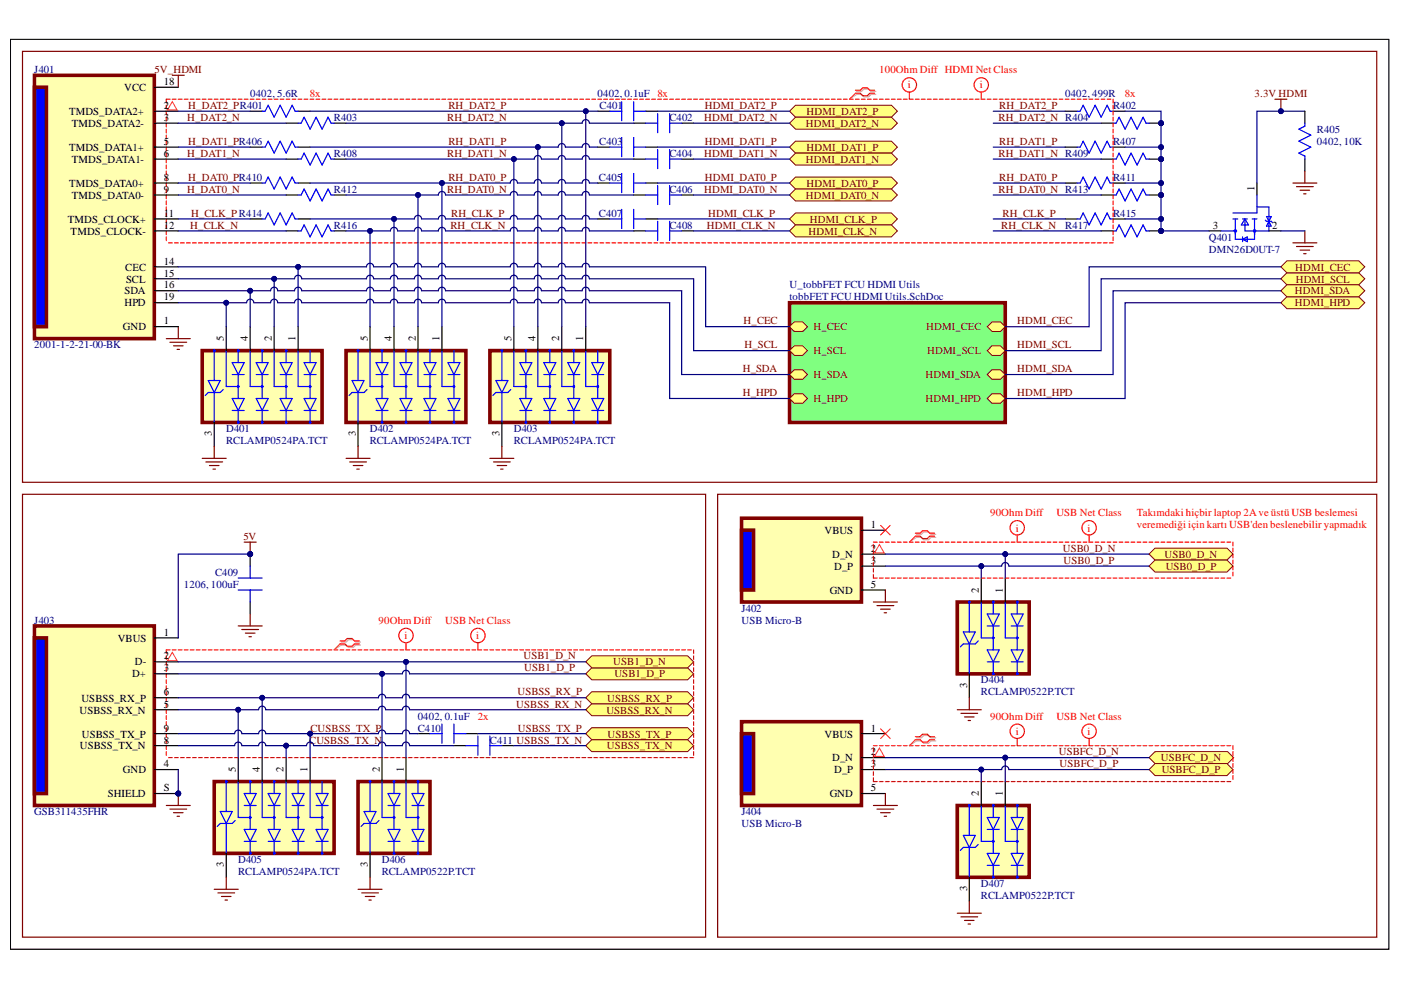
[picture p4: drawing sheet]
<svg xmlns="http://www.w3.org/2000/svg" width="297mm" height="210mm" viewBox="0 0 297 210" stroke-linecap="round" stroke-linejoin="round" font-family="sans-serif">
<defs><g id="words">
<g font-size="2.3" fill="#000080">
<text x="7.3" y="15.5">J401</text>
<text x="53" y="20.5">0402, 5.6R</text>
<text x="126.7" y="20.5">0402, 0.1uF</text>
<text x="127.1" y="23.1">C401</text>
<text x="225.8" y="20.5">0402, 499R</text>
<text x="236" y="23.1">R402</text>
<text x="70.8" y="25.6">R403</text>
<text x="141.9" y="25.6">C402</text>
<text x="279.2" y="28.1">R405</text>
<text x="70.8" y="33.3">R408</text>
<text x="127" y="30.8">C403</text>
<text x="141.9" y="33.3">C404</text>
<text x="236" y="30.8">R407</text>
<text x="279.2" y="30.8">0402, 10K</text>
<text x="70.8" y="40.9">R412</text>
<text x="127" y="38.4">C405</text>
<text x="141.9" y="40.9">C406</text>
<text x="236" y="38.4">R411</text>
<text x="127" y="46">C407</text>
<text x="236" y="46">R415</text>
<text x="70.8" y="48.5">R416</text>
<text x="141.9" y="48.5">C408</text>
<text x="225.8" y="48.5">R417</text>
<text x="256.3" y="51">Q401</text>
<text x="256.3" y="53.6">DMN26D0UT-7</text>
<text x="167.4" y="61.2">U_tobbFET FCU HDMI Utils</text>
<text x="167.4" y="63.7">tobbFET FCU HDMI Utils.SchDoc</text>
<text x="7.3" y="73.8">2001-1-2-21-00-BK</text>
<text x="48" y="91.7">D401</text>
<text x="48" y="94.2">RCLAMP0524PA.TCT</text>
<text x="78.4" y="91.7">D402</text>
<text x="78.4" y="94.2">RCLAMP0524PA.TCT</text>
<text x="108.9" y="91.7">D403</text>
<text x="108.9" y="94.2">RCLAMP0524PA.TCT</text>
<text x="39" y="124.6">1206, 100uF</text>
<text x="45.6" y="122.1">C409</text>
<text x="157.2" y="129.7">J402</text>
<text x="7.3" y="132.2">J403</text>
<text x="157.2" y="132.2">USB Micro-B</text>
<text x="208" y="144.9">D404</text>
<text x="208" y="147.4">RCLAMP0522P.TCT</text>
<text x="88.6" y="155.1">C410</text>
<text x="88.6" y="152.6">0402, 0.1uF</text>
<text x="103.9" y="157.6">C411 USBSS_TX_N</text>
<text x="7.3" y="172.9">GSB311435FHR</text>
<text x="157.2" y="172.9">J404</text>
<text x="157.2" y="175.4">USB Micro-B</text>
<text x="50.5" y="183">D405</text>
<text x="50.5" y="185.5">RCLAMP0524PA.TCT</text>
<text x="80.9" y="183">D406</text>
<text x="80.9" y="185.5">RCLAMP0522P.TCT</text>
<text x="208" y="188.1">D407</text>
<text x="208" y="190.6">RCLAMP0522P.TCT</text>
</g>
<g font-size="2.3" fill="#800000">
<text x="32.7" y="15.5">5V_HDMI</text>
<text x="39.9" y="23.1">H_DAT2_PR401</text>
<text x="95.1" y="23.1">RH_DAT2_P</text>
<text x="149.5" y="23.1">HDMI_DAT2_P</text>
<text x="211.9" y="23.1">RH_DAT2_P</text>
<text x="266" y="20.5">3.3V HDMI</text>
<text x="39.7" y="25.6">H_DAT2_N</text>
<text x="94.8" y="25.6">RH_DAT2_N</text>
<text x="149.3" y="25.6">HDMI_DAT2_N</text>
<text x="170.9" y="26.9">HDMI_DAT2_N</text>
<text x="171" y="24.3">HDMI_DAT2_P</text>
<text x="211.7" y="25.6">RH_DAT2_N R404</text>
<text x="39.7" y="33.3">H_DAT1_N</text>
<text x="39.9" y="30.8">H_DAT1_PR406</text>
<text x="94.8" y="33.3">RH_DAT1_N</text>
<text x="95.1" y="30.8">RH_DAT1_P</text>
<text x="149.3" y="33.3">HDMI_DAT1_N</text>
<text x="149.5" y="30.8">HDMI_DAT1_P</text>
<text x="170.9" y="34.6">HDMI_DAT1_N</text>
<text x="171" y="32">HDMI_DAT1_P</text>
<text x="211.7" y="33.3">RH_DAT1_N R409</text>
<text x="211.9" y="30.8">RH_DAT1_P</text>
<text x="39.7" y="40.9">H_DAT0_N</text>
<text x="39.9" y="38.4">H_DAT0_PR410</text>
<text x="94.8" y="40.9">RH_DAT0_N</text>
<text x="95.1" y="38.4">RH_DAT0_P</text>
<text x="149.3" y="40.9">HDMI_DAT0_N</text>
<text x="149.5" y="38.4">HDMI_DAT0_P</text>
<text x="171" y="39.6">HDMI_DAT0_P</text>
<text x="211.7" y="40.9">RH_DAT0_N R413</text>
<text x="211.9" y="38.4">RH_DAT0_P</text>
<text x="40.5" y="46">H_CLK_PR414</text>
<text x="95.7" y="46">RH_CLK_P</text>
<text x="150.1" y="46">HDMI_CLK_P</text>
<text x="170.9" y="42.2">HDMI_DAT0_N</text>
<text x="171.7" y="47.2">HDMI_CLK_P</text>
<text x="212.6" y="46">RH_CLK_P</text>
<text x="40.3" y="48.5">H_CLK_N</text>
<text x="95.5" y="48.5">RH_CLK_N</text>
<text x="149.9" y="48.5">HDMI_CLK_N</text>
<text x="171.4" y="49.8">HDMI_CLK_N</text>
<text x="212.3" y="48.5">RH_CLK_N</text>
<text x="274.6" y="57.4">HDMI_CEC</text>
<text x="274.7" y="59.9">HDMI_SCL</text>
<text x="274.5" y="65">HDMI_HPD</text>
<text x="274.5" y="62.4">HDMI_SDA</text>
<text x="157.7" y="68.8">H_CEC</text>
<text x="172.5" y="70">H_CEC</text>
<text x="196.4" y="70">HDMI_CEC</text>
<text x="215.7" y="68.8">HDMI_CEC</text>
<text x="157.8" y="73.8">H_SCL</text>
<text x="172.5" y="75.1">H_SCL</text>
<text x="196.6" y="75.1">HDMI_SCL</text>
<text x="215.7" y="73.8">HDMI_SCL</text>
<text x="157.5" y="78.9">H_SDA</text>
<text x="157.5" y="84">H_HPD</text>
<text x="172.5" y="80.2">H_SDA</text>
<text x="196.2" y="80.2">HDMI_SDA</text>
<text x="215.7" y="78.9">HDMI_SDA</text>
<text x="215.7" y="84">HDMI_HPD</text>
<text x="172.5" y="85.2">H_HPD</text>
<text x="196.2" y="85.2">HDMI_HPD</text>
<text x="51.6" y="114.5">5V</text>
<text x="225.3" y="117">USB0_D_N</text>
<text x="225.5" y="119.5">USB0_D_P</text>
<text x="246.9" y="118.3">USB0_D_N</text>
<text x="247.1" y="120.8">USB0_D_P</text>
<text x="111" y="139.8">USB1_D_N</text>
<text x="111.1" y="142.4">USB1_D_P</text>
<text x="130" y="141.1">USB1_D_N</text>
<text x="130.3" y="143.6">USB1_D_P</text>
<text x="109.7" y="147.4">USBSS_RX_P</text>
<text x="128.7" y="148.8">USBSS_RX_P</text>
<text x="65.8" y="155.1">CUSBSS_TX_P</text>
<text x="109.4" y="150">USBSS_RX_N</text>
<text x="109.8" y="155.1">USBSS_TX_P</text>
<text x="128.6" y="151.3">USBSS_RX_N</text>
<text x="65.6" y="157.6">CUSBSS_TX_N</text>
<text x="128.6" y="158.9">USBSS_TX_N</text>
<text x="128.8" y="156.4">USBSS_TX_P</text>
<text x="224.5" y="160.2">USBFC_D_N</text>
<text x="246.1" y="161.4">USBFC_D_N</text>
<text x="224.6" y="162.7">USBFC_D_P</text>
<text x="246.3" y="164">USBFC_D_P</text>
</g>
<g font-size="2.3">
<text x="34.8" y="18">18</text>
<text x="26.3" y="19.3">VCC</text>
<text x="34.8" y="23.1">2</text>
<text x="14.6" y="24.3">TMDS_DATA2+</text>
<text x="15.2" y="26.9">TMDS_DATA2-</text>
<text x="34.8" y="25.6">3</text>
<text x="14.6" y="32">TMDS_DATA1+</text>
<text x="15.2" y="34.6">TMDS_DATA1-</text>
<text x="34.8" y="30.8">5</text>
<text x="34.8" y="33.3">6</text>
<text x="14.6" y="39.6">TMDS_DATA0+</text>
<text x="34.8" y="38.4">8</text>
<text x="34.8" y="40.9">9</text>
<text x="266" y="40.6" transform="rotate(-90 266 40.6)">1</text>
<text x="14.4" y="47.2">TMDS_CLOCK+</text>
<text x="15.2" y="42.2">TMDS_DATA0-</text>
<text x="34.8" y="46">11</text>
<text x="15" y="49.8">TMDS_CLOCK-</text>
<text x="34.8" y="48.5">12</text>
<text x="257.1" y="48.5">3</text>
<text x="269.7" y="48.5">2</text>
<text x="26.6" y="57.4">CEC</text>
<text x="26.7" y="59.9">SCL</text>
<text x="34.8" y="56.1">14</text>
<text x="34.8" y="58.6">15</text>
<text x="26.4" y="62.4">SDA</text>
<text x="26.4" y="65">HPD</text>
<text x="34.8" y="61.2">16</text>
<text x="34.8" y="63.7">19</text>
<text x="26.1" y="70">GND</text>
<text x="34.8" y="68.8">1</text>
<text x="47.4" y="72.3" transform="rotate(-90 47.4 72.3)">5</text>
<text x="52.5" y="72.3" transform="rotate(-90 52.5 72.3)">4</text>
<text x="57.6" y="72.3" transform="rotate(-90 57.6 72.3)">2</text>
<text x="62.7" y="72.3" transform="rotate(-90 62.7 72.3)">1</text>
<text x="78" y="72.3" transform="rotate(-90 78 72.3)">5</text>
<text x="83.1" y="72.3" transform="rotate(-90 83.1 72.3)">4</text>
<text x="88.1" y="72.3" transform="rotate(-90 88.1 72.3)">2</text>
<text x="93.2" y="72.3" transform="rotate(-90 93.2 72.3)">1</text>
<text x="108.4" y="72.3" transform="rotate(-90 108.4 72.3)">5</text>
<text x="113.5" y="72.3" transform="rotate(-90 113.5 72.3)">4</text>
<text x="118.6" y="72.3" transform="rotate(-90 118.6 72.3)">2</text>
<text x="123.7" y="72.3" transform="rotate(-90 123.7 72.3)">1</text>
<text x="44.9" y="92.5" transform="rotate(-90 44.9 92.5)">3</text>
<text x="75.4" y="92.5" transform="rotate(-90 75.4 92.5)">3</text>
<text x="105.9" y="92.5" transform="rotate(-90 105.9 92.5)">3</text>
<text x="174.8" y="113.2">VBUS</text>
<text x="184.6" y="111.9">1</text>
<text x="176.4" y="118.3">D_N</text>
<text x="184.6" y="117">2</text>
<text x="184.6" y="119.5">3</text>
<text x="175.9" y="125.9">GND</text>
<text x="176.9" y="120.8">D_P</text>
<text x="184.6" y="124.6">5</text>
<text x="207.6" y="125.6" transform="rotate(-90 207.6 125.6)">2</text>
<text x="212.6" y="125.6" transform="rotate(-90 212.6 125.6)">1</text>
<text x="25" y="136">VBUS</text>
<text x="34.8" y="134.7">1</text>
<text x="28" y="143.6">D+</text>
<text x="28.6" y="141.1">D-</text>
<text x="34.8" y="139.8">2</text>
<text x="34.8" y="142.4">3</text>
<text x="17.3" y="148.8">USBSS_RX_P</text>
<text x="34.8" y="147.4">6</text>
<text x="205" y="145.8" transform="rotate(-90 205 145.8)">3</text>
<text x="16.8" y="151.3">USBSS_RX_N</text>
<text x="34.8" y="150">5</text>
<text x="34.8" y="155.1">9</text>
<text x="184.6" y="155.1">1</text>
<text x="16.9" y="158.9">USBSS_TX_N</text>
<text x="17.3" y="156.4">USBSS_TX_P</text>
<text x="34.8" y="157.6">8</text>
<text x="174.8" y="156.4">VBUS</text>
<text x="176.4" y="161.4">D_N</text>
<text x="184.6" y="160.2">2</text>
<text x="26.1" y="164">GND</text>
<text x="34.8" y="162.7">4</text>
<text x="34.8" y="167.8">S</text>
<text x="50" y="163.6" transform="rotate(-90 50 163.6)">5</text>
<text x="55.1" y="163.6" transform="rotate(-90 55.1 163.6)">4</text>
<text x="60.1" y="163.6" transform="rotate(-90 60.1 163.6)">2</text>
<text x="65.2" y="163.6" transform="rotate(-90 65.2 163.6)">1</text>
<text x="80.5" y="163.6" transform="rotate(-90 80.5 163.6)">2</text>
<text x="85.6" y="163.6" transform="rotate(-90 85.6 163.6)">1</text>
<text x="176.9" y="164">D_P</text>
<text x="184.6" y="162.7">3</text>
<text x="184.6" y="167.8">5</text>
<text x="22.8" y="169">SHIELD</text>
<text x="175.9" y="169">GND</text>
<text x="207.6" y="168.7" transform="rotate(-90 207.6 168.7)">2</text>
<text x="212.6" y="168.7" transform="rotate(-90 212.6 168.7)">1</text>
<text x="47.4" y="183.9" transform="rotate(-90 47.4 183.9)">3</text>
<text x="78" y="183.9" transform="rotate(-90 78 183.9)">3</text>
<text x="205" y="189" transform="rotate(-90 205 189)">3</text>
</g>
<g font-size="2.3" fill="#f00">
<text x="186.4" y="15.5">100Ohm Diff HDMI Net Class</text>
<text x="65.7" y="20.5">8x</text>
<text x="139.4" y="20.5">8x</text>
<text x="192.5" y="18.8">i</text>
<text x="207.7" y="18.8">i</text>
<text x="238.5" y="20.5">8x</text>
<text x="209.9" y="109.4">90Ohm Diff</text>
<text x="215.3" y="112.7">i</text>
<text x="224" y="109.4">USB Net Class</text>
<text x="230.6" y="112.7">i</text>
<text x="241.1" y="109.4">Takımdaki hiçbir laptop 2Ave üstü USB beslemesi</text>
<text x="241.1" y="111.9">veremediği için kartı USB'den beslenebilir yapmadık</text>
<text x="80.3" y="132.2">90Ohm Diff</text>
<text x="85.8" y="135.5">i</text>
<text x="94.4" y="132.2">USB Net Class</text>
<text x="101" y="135.5">i</text>
<text x="101.3" y="152.6">2x</text>
<text x="209.9" y="152.6">90Ohm Diff</text>
<text x="215.3" y="155.9">i</text>
<text x="224" y="152.6">USB Net Class</text>
<text x="230.6" y="155.9">i</text>
</g>
</g></defs>
<path d="M2.2 8.4h292.2v192.8h-292.2z" fill="none" stroke="#000" stroke-width=".21"/>
<path d="M35.3 71.8h5M36 72.6h3.6M36.8 73.3h2M37.5 74.1h.6M37.8 69.3v2.5" fill="none" stroke="#800000" stroke-width=".25"/>
<g fill="none" stroke="#000" stroke-width=".25">
<path d="M53 23.6h2.6M53 31.2h2.6M53 38.8h2.6M60.7 26.1h2.5M60.7 33.7h2.5M63.2 23.6h2.6M63.2 31.2h2.6M63.2 38.8h2.6M70.8 26.1h2.6M70.8 33.7h2.6M53 46.4h2.6M60.7 41.3h2.5"/>
<path d="M60.7 49h2.5M63.2 46.4h2.6M70.8 41.3h2.6M70.8 49h2.6"/>
</g>
<path d="M55.6 23.6h.6l.7-1.3 1.2 2.5 1.3-2.5 1.3 2.5 1.2-2.5 .7 1.3h.6M55.6 31.2h.6l.7-1.3 1.2 2.6 1.3-2.6 1.3 2.6 1.2-2.6 .7 1.3h.6M55.6 38.8h.6l.7-1.3 1.2 2.6 1.3-2.6 1.3 2.6 1.2-2.6 .7 1.3h.6M63.2 33.7h.6l.7-1.2 1.3 2.5 1.2-2.5 1.3 2.5 1.3-2.5 .6 1.2h.6M63.2 26.1h.6l.7-1.3 1.3 2.6 1.2-2.6 1.3 2.6 1.3-2.6 .6 1.3h.6M55.6 46.4h.6l.7-1.2 1.2 2.5 1.3-2.5 1.3 2.5 1.2-2.5 .7 1.2h.6M63.2 41.3h.6l.7-1.2 1.3 2.5 1.2-2.5 1.3 2.5 1.3-2.5 .6 1.2h.6M63.2 49h.6l.7-1.3 1.3 2.5 1.2-2.5 1.3 2.5 1.3-2.5 .6 1.3h.6" fill="none" stroke="#00f" stroke-width=".25"/>
<path d="M42.9 74.3h25.4v15.3h-25.4z" fill-rule="evenodd" fill="#ffffb0"/>
<path d="M42.9 74.3h25.4v15.3h-25.4z" fill="none" stroke="#800000" stroke-width=".76"/>
<g fill="none" stroke="#00f" stroke-width=".25">
<path d="M45.4 74.3v6.4M48 74.3v7.7h2.5M49.2 76.9h2.6l-1.3 2.5zM49.2 79.4h2.6M50.5 74.3v2.6M50.5 79.4v5.1M53 74.3v7.7h2.6M54.3 76.9h2.6l-1.3 2.5zM54.3 79.4h2.6M55.6 74.3v2.6M55.6 79.4v5.1M58.1 74.3v7.7h2.6"/>
<path d="M59.4 76.9h2.5l-1.2 2.5zM59.4 79.4h2.5M60.7 74.3v2.6M60.7 79.4v5.1M63.2 74.3v7.7h2.6M64.5 76.9h2.5l-1.2 2.5zM64.5 79.4h2.5M65.8 74.3v2.6M65.8 79.4v5.1M44.2 80.7h2.5l-1.3 2.5zM45.4 83.2v6.4M47.3 82.6l-.6 .6h-2.5l-.7 .7"/>
<path d="M49.2 84.5h2.6l-1.3 2.5zM49.2 87h2.6M50.5 87v2.6M54.3 84.5h2.6l-1.3 2.5zM54.3 87h2.6M55.6 87v2.6M59.4 84.5h2.5l-1.2 2.5zM59.4 87h2.5M60.7 87v2.6M64.5 84.5h2.5l-1.2 2.5zM64.5 87h2.5M65.8 87v2.6"/>
<circle cx="45.4" cy="74.3" r=".15"/>
<circle cx="50.5" cy="74.3" r=".15"/>
<circle cx="55.6" cy="74.3" r=".15"/>
<circle cx="60.7" cy="74.3" r=".15"/>
<circle cx="50.5" cy="89.6" r=".15"/>
<circle cx="50.5" cy="82" r=".15"/>
<circle cx="55.6" cy="89.6" r=".15"/>
<circle cx="55.6" cy="82" r=".15"/>
<circle cx="60.7" cy="82" r=".15"/>
<circle cx="60.7" cy="89.6" r=".15"/>
<circle cx="65.8" cy="89.6" r=".15"/>
<circle cx="65.8" cy="82" r=".15"/>
</g>
<path d="M48 69.3v5M53 69.3v5M58.1 69.3v5M63.2 69.3v5M45.4 89.6v5" fill="none" stroke="#000" stroke-width=".25"/>
<path d="M73.4 74.3h25.4v15.3h-25.4z" fill-rule="evenodd" fill="#ffffb0"/>
<path d="M73.4 74.3h25.4v15.3h-25.4z" fill="none" stroke="#800000" stroke-width=".76"/>
<g fill="none" stroke="#00f" stroke-width=".25">
<path d="M75.9 74.3v6.4M78.5 74.3v7.7h2.5M79.7 76.9h2.6l-1.3 2.5zM79.7 79.4h2.6M81 74.3v2.6M81 79.4v5.1M83.5 74.3v7.7h2.6M84.8 76.9h2.6l-1.3 2.5zM84.8 79.4h2.6M86.1 74.3v2.6M86.1 79.4v5.1M88.6 74.3v7.7h2.6"/>
<path d="M89.9 76.9h2.5l-1.2 2.5zM89.9 79.4h2.5M91.2 74.3v2.6M91.2 79.4v5.1M93.7 74.3v7.7h2.5M95 76.9h2.5l-1.3 2.5zM95 79.4h2.5M96.2 74.3v2.6M96.2 79.4v5.1M74.6 80.7h2.6l-1.3 2.5zM75.9 83.2v6.4M77.8 82.6l-.6 .6h-2.6l-.6 .7"/>
<path d="M79.7 84.5h2.6l-1.3 2.5zM79.7 87h2.6M81 87v2.6M84.8 84.5h2.6l-1.3 2.5zM84.8 87h2.6M86.1 87v2.6M89.9 84.5h2.5l-1.2 2.5zM89.9 87h2.5M91.2 87v2.6M95 84.5h2.5l-1.3 2.5zM95 87h2.5M96.2 87v2.6"/>
<circle cx="75.9" cy="74.3" r=".15"/>
<circle cx="81" cy="74.3" r=".15"/>
<circle cx="86.1" cy="74.3" r=".15"/>
<circle cx="91.2" cy="74.3" r=".15"/>
<circle cx="81" cy="89.6" r=".15"/>
<circle cx="81" cy="82" r=".15"/>
<circle cx="86.1" cy="89.6" r=".15"/>
<circle cx="86.1" cy="82" r=".15"/>
<circle cx="91.2" cy="82" r=".15"/>
<circle cx="91.2" cy="89.6" r=".15"/>
<circle cx="96.2" cy="89.6" r=".15"/>
<circle cx="96.2" cy="82" r=".15"/>
</g>
<path d="M78.5 69.3v5M83.5 69.3v5M88.6 69.3v5M93.7 69.3v5M75.9 89.6v5" fill="none" stroke="#000" stroke-width=".25"/>
<path d="M103.9 74.3h25.4v15.3h-25.4z" fill-rule="evenodd" fill="#ffffb0"/>
<path d="M103.9 74.3h25.4v15.3h-25.4z" fill="none" stroke="#800000" stroke-width=".76"/>
<g fill="none" stroke="#00f" stroke-width=".25">
<path d="M129.3 23.6h2.5M129.3 31.2h2.5M129.3 38.8h2.5M131.8 21.5v4.1M131.8 29.2v4M131.8 36.8v4M134.4 23.6h2.5M134.4 21.5v4.1M134.4 29.2v4M134.4 36.8v4M134.4 31.2h2.5M134.4 38.8h2.5"/>
<path d="M136.9 26.1h2.5M136.9 33.7h2.5M139.4 24.1v4M139.4 31.7v4.1M139.4 39.3v4.1M142 26.1h2.5M142 24.1v4M142 31.7v4.1M142 39.3v4.1M142 33.7h2.5M228.4 23.6h.6l.6-1.3 1.3 2.6 1.3-2.6 1.3 2.6 1.2-2.6 .7 1.3h.6M129.3 46.4h2.5"/>
<path d="M131.8 44.4v4.1M134.4 44.4v4.1M134.4 46.4h2.5M136.9 41.3h2.5M136.9 49h2.5M139.4 46.9v4.1M142 46.9v4.1M142 41.3h2.5M142 49h2.5M258.9 49h3.3M261.4 46.4h1M261.9 46.4v4.3h4.1v-4.3"/>
<path d="M263.4 46.4h1.1M263.4 50.7l1.1-.5v1zM263.4 50.2v1M264 46.4l.7 1.3h-1.5zM265.5 46.4h1M266.5 43.9h2.5v5.1h-5v-2.3M266.5 41.3v3.9h-5.1M268.3 46.7l.2 .2h1l.3 .3M268.5 45.9h1l-1 2h1zM106.4 74.3v6.4M108.9 74.3v7.7h2.6M110.2 76.9h2.6l-1.3 2.5z"/>
<path d="M110.2 79.4h2.6M111.5 74.3v2.6M111.5 79.4v5.1M114 74.3v7.7h2.6M115.3 76.9h2.5l-1.2 2.5zM115.3 79.4h2.5M116.6 74.3v2.6M116.6 79.4v5.1M119.1 74.3v7.7h2.6M120.4 76.9h2.5l-1.2 2.5zM120.4 79.4h2.5M121.7 74.3v2.6"/>
<path d="M121.7 79.4v5.1M124.2 74.3v7.7h2.5M125.5 76.9h2.5l-1.3 2.5zM125.5 79.4h2.5M126.7 74.3v2.6M126.7 79.4v5.1M105.1 80.7h2.6l-1.3 2.5zM106.4 83.2v6.4M108.3 82.6l-.6 .6h-2.6l-.6 .7M110.2 84.5h2.6l-1.3 2.5zM110.2 87h2.6M111.5 87v2.6"/>
<path d="M115.3 84.5h2.5l-1.2 2.5zM115.3 87h2.5M116.6 87v2.6M120.4 84.5h2.5l-1.2 2.5zM120.4 87h2.5M121.7 87v2.6M125.5 84.5h2.5l-1.3 2.5zM125.5 87h2.5M126.7 87v2.6"/>
<circle cx="261.9" cy="49" r=".25"/>
<circle cx="266" cy="49" r=".25"/>
<circle cx="106.4" cy="74.3" r=".15"/>
<circle cx="111.5" cy="74.3" r=".15"/>
<circle cx="116.6" cy="74.3" r=".15"/>
<circle cx="121.7" cy="74.3" r=".15"/>
<circle cx="111.5" cy="89.6" r=".15"/>
<circle cx="111.5" cy="82" r=".15"/>
<circle cx="116.6" cy="89.6" r=".15"/>
<circle cx="116.6" cy="82" r=".15"/>
<circle cx="121.7" cy="89.6" r=".15"/>
<circle cx="121.7" cy="82" r=".15"/>
<circle cx="126.7" cy="89.6" r=".15"/>
<circle cx="126.7" cy="82" r=".15"/>
</g>
<g fill="none" stroke="#000" stroke-width=".25">
<path d="M126.7 23.6h2.6M126.7 31.2h2.6M126.7 38.8h2.6M134.4 26.1h2.5M134.4 33.7h2.5M136.9 23.6h2.5M136.9 31.2h2.5M136.9 38.8h2.5M144.5 26.1h2.6M144.5 33.7h2.6M225.8 23.6h2.6M236 23.6h2.5"/>
<path d="M266.5 38.8v2.5M126.7 46.4h2.6M134.4 41.3h2.5M134.4 49h2.5M136.9 46.4h2.5M144.5 41.3h2.6M144.5 49h2.6M256.3 49h2.6M269 49h2.6M108.9 69.3v5M114 69.3v5M119.1 69.3v5"/>
<path d="M124.2 69.3v5M106.4 89.6v5"/>
</g>
<g fill="none" stroke="#800000" stroke-width=".25">
<path d="M274.1 51.5h5.1M274.9 52.3h3.5M275.6 53h2.1M276.4 53.8h.5M276.7 49v2.5M42.9 97.2h5.1M43.6 97.9h3.6M44.4 98.7h2M45.2 99.5h.5M45.4 94.6v2.6M73.4 97.2h5.1M74.1 97.9h3.6"/>
<path d="M74.9 98.7h2M75.7 99.5h.5M75.9 94.6v2.6M103.9 97.2h5M104.6 97.9h3.6M105.4 98.7h2M106.2 99.5h.5M106.4 94.6v2.6"/>
</g>
<circle cx="246.2" cy="26.1" r=".51" fill="#000080"/>
<circle cx="246.2" cy="26.1" r=".51" fill="none" stroke="#000080" stroke-width=".21"/>
<path d="M233.5 26.1h2.5M243.6 26.1h2.6" fill="none" stroke="#000" stroke-width=".25"/>
<circle cx="246.2" cy="26.1" r=".51" fill="#000080"/>
<circle cx="246.2" cy="26.1" r=".51" fill="none" stroke="#000080" stroke-width=".21"/>
<path d="M228.4 31.2h.6l.6-1.3 1.3 2.6 1.3-2.6 1.3 2.6 1.2-2.6 .7 1.3h.6M236 26.1h.6l.7-1.2 1.2 2.5 1.3-2.5 1.3 2.5 1.3-2.5 .6 1.2h.6" fill="none" stroke="#00f" stroke-width=".25"/>
<path d="M225.8 31.2h2.6M236 31.2h2.5" fill="none" stroke="#000" stroke-width=".25"/>
<circle cx="246.2" cy="33.7" r=".51" fill="#000080"/>
<circle cx="246.2" cy="33.7" r=".51" fill="none" stroke="#000080" stroke-width=".21"/>
<path d="M233.5 33.7h2.5M243.6 33.7h2.6" fill="none" stroke="#000" stroke-width=".25"/>
<circle cx="246.2" cy="33.7" r=".51" fill="#000080"/>
<circle cx="246.2" cy="33.7" r=".51" fill="none" stroke="#000080" stroke-width=".21"/>
<path d="M228.4 38.8h.6l.6-1.3 1.3 2.6 1.3-2.6 1.3 2.6 1.2-2.6 .7 1.3h.6M236 33.7h.6l.7-1.2 1.2 2.5 1.3-2.5 1.3 2.5 1.3-2.5 .6 1.2h.6" fill="none" stroke="#00f" stroke-width=".25"/>
<path d="M225.8 38.8h2.6M236 38.8h2.5" fill="none" stroke="#000" stroke-width=".25"/>
<circle cx="246.2" cy="41.3" r=".51" fill="#000080"/>
<circle cx="246.2" cy="41.3" r=".51" fill="none" stroke="#000080" stroke-width=".21"/>
<path d="M233.5 41.3h2.5M243.6 41.3h2.6" fill="none" stroke="#000" stroke-width=".25"/>
<circle cx="246.2" cy="41.3" r=".51" fill="#000080"/>
<circle cx="246.2" cy="41.3" r=".51" fill="none" stroke="#000080" stroke-width=".21"/>
<path d="M228.4 46.4h.6l.6-1.2 1.3 2.5 1.3-2.5 1.3 2.5 1.2-2.5 .7 1.2h.6M236 41.3h.6l.7-1.2 1.2 2.5 1.3-2.5 1.3 2.5 1.3-2.5 .6 1.2h.6" fill="none" stroke="#00f" stroke-width=".25"/>
<path d="M225.8 46.4h2.6M236 46.4h2.5" fill="none" stroke="#000" stroke-width=".25"/>
<circle cx="246.2" cy="49" r=".51" fill="#000080"/>
<circle cx="246.2" cy="49" r=".51" fill="none" stroke="#000080" stroke-width=".21"/>
<path d="M233.5 49h2.5M243.6 49h2.6" fill="none" stroke="#000" stroke-width=".25"/>
<circle cx="246.2" cy="49" r=".51" fill="#000080"/>
<circle cx="246.2" cy="49" r=".51" fill="none" stroke="#000080" stroke-width=".21"/>
<path d="M236 49h.6l.7-1.3 1.2 2.5 1.3-2.5 1.3 2.5 1.3-2.5 .6 1.3h.6" fill="none" stroke="#00f" stroke-width=".25"/>
<path d="M270.3 21h2.5M271.6 21v2.6M274.1 38.8h5.1M274.9 39.6h3.5M276.7 36.3v2.5M275.6 40.3h2.1M276.4 41.1h.5" fill="none" stroke="#800000" stroke-width=".25"/>
<circle cx="271.6" cy="23.6" r=".51" fill="#000080"/>
<circle cx="271.6" cy="23.6" r=".51" fill="none" stroke="#000080" stroke-width=".21"/>
<path d="M167.4 23.6l1.3-1.3h20.3l1.3 1.3-1.3 1.3h-20.3z" fill-rule="evenodd" fill="#ffff80"/>
<path d="M167.4 23.6l1.3-1.3h20.3l1.3 1.3-1.3 1.3h-20.3z" fill="none" stroke="#800000" stroke-width=".21"/>
<path d="M167.4 26.1l1.3-1.2h20.3l1.3 1.2-1.3 1.3h-20.3z" fill-rule="evenodd" fill="#ffff80"/>
<path d="M167.4 26.1l1.3-1.2h20.3l1.3 1.2-1.3 1.3h-20.3z" fill="none" stroke="#800000" stroke-width=".21"/>
<path d="M167.4 31.2l1.3-1.3h20.3l1.3 1.3-1.3 1.3h-20.3z" fill-rule="evenodd" fill="#ffff80"/>
<path d="M167.4 31.2l1.3-1.3h20.3l1.3 1.3-1.3 1.3h-20.3z" fill="none" stroke="#800000" stroke-width=".21"/>
<path d="M167.4 33.7l1.3-1.2h20.3l1.3 1.2-1.3 1.3h-20.3z" fill-rule="evenodd" fill="#ffff80"/>
<path d="M167.4 33.7l1.3-1.2h20.3l1.3 1.2-1.3 1.3h-20.3z" fill="none" stroke="#800000" stroke-width=".21"/>
<path d="M167.4 38.8l1.3-1.3h20.3l1.3 1.3-1.3 1.3h-20.3z" fill-rule="evenodd" fill="#ffff80"/>
<path d="M167.4 38.8l1.3-1.3h20.3l1.3 1.3-1.3 1.3h-20.3z" fill="none" stroke="#800000" stroke-width=".21"/>
<path d="M167.4 41.3l1.3-1.2h20.3l1.3 1.2-1.3 1.3h-20.3z" fill-rule="evenodd" fill="#ffff80"/>
<path d="M167.4 41.3l1.3-1.2h20.3l1.3 1.2-1.3 1.3h-20.3z" fill="none" stroke="#800000" stroke-width=".21"/>
<path d="M167.4 46.4l1.3-1.2h20.3l1.3 1.2-1.3 1.3h-20.3z" fill-rule="evenodd" fill="#ffff80"/>
<path d="M167.4 46.4l1.3-1.2h20.3l1.3 1.2-1.3 1.3h-20.3z" fill="none" stroke="#800000" stroke-width=".21"/>
<path d="M167.4 49l1.3-1.3h20.3l1.3 1.3-1.3 1.2h-20.3z" fill-rule="evenodd" fill="#ffff80"/>
<path d="M167.4 49l1.3-1.3h20.3l1.3 1.3-1.3 1.2h-20.3z" fill="none" stroke="#800000" stroke-width=".21"/>
<g fill="none" stroke="#f00" stroke-width=".25">
<path d="M181.4 19.1h1l.5-.5h1l.5 .5h1M181.4 19.8h1l.5 .5h1l.5-.5h1M192.8 19.5v1.5h.8M208 19.5v1.5h.8M35.3 22.3v.8M35.3 23.6v.8M35.3 24.8v.8M35.3 26.1v.8M35.3 27.4v.8M35.3 28.7v.7M35.3 29.9v.8M35.3 31.2v.8"/>
<path d="M35.3 32.5v.8M35.3 33.7v.8M35.3 35v.8M35.3 36.3v.8M35.3 37.5v.8M35.3 38.8v.8M36.1 21h-.8v.8M36.5 21h.8M37.8 21h.8M39.1 21h.8M40.3 21h.8M41.6 21h.8"/>
<path d="M42.9 21h.8M44.2 21h.7M45.4 21h.8M46.7 21h.8M48 21h.8M49.2 21h.8M50.5 21h.8M51.8 21h.8M53 21h.8M54.3 21h.8M55.6 21h.8M56.9 21h.8"/>
<path d="M58.1 21h.8M59.4 21h.8M60.7 21h.8M61.9 21h.8M63.2 21h.8M64.5 21h.8M65.8 21h.7M67 21h.8M68.3 21h.8M69.6 21h.8M70.8 21h.8M72.1 21h.8"/>
<path d="M73.4 21h.8M74.6 21h.8M75.9 21h.8M77.2 21h.8M78.5 21h.7M79.7 21h.8M81 21h.8M82.3 21h.8M83.5 21h.8M84.8 21h.8M86.1 21h.8M87.4 21h.7"/>
<path d="M88.6 21h.8M89.9 21h.8M91.2 21h.8M92.4 21h.8M93.7 21h.8M95 21h.8M96.2 21h.8M97.5 21h.8M98.8 21h.8M100.1 21h.7M101.3 21h.8M102.6 21h.8"/>
<path d="M103.9 21h.8M105.1 21h.8M106.4 21h.8M107.7 21h.8M108.9 21h.8M110.2 21h.8M111.5 21h.8M112.8 21h.8M114 21h.8M115.3 21h.8M116.6 21h.8M117.8 21h.8"/>
<path d="M119.1 21h.8M120.4 21h.8M121.7 21h.7M122.9 21h.8M124.2 21h.8M125.5 21h.8M126.7 21h.8M128 21h.8M129.3 21h.8M130.5 21h.8M131.8 21h.8M133.1 21h.8"/>
<path d="M134.4 21h.7M135.6 21h.8M136.9 21h.8M138.2 21h.8M139.4 21h.8M140.7 21h.8M142 21h.8M143.2 21h.8M144.5 21h.8M145.8 21h.8M147.1 21h.8M148.3 21h.8"/>
<path d="M149.6 21h.8M150.9 21h.8M152.1 21h.8M153.4 21h.8M154.7 21h.8M156 21h.7M157.2 21h.8M158.5 21h.8M159.8 21h.8M161 21h.8M162.3 21h.8M163.6 21h.8"/>
<path d="M164.8 21h.8M166.1 21h.8M167.4 21h.8M168.7 21h.8M169.9 21h.8M171.2 21h.8M172.5 21h.8M173.8 21h.7M175 21h.8M176.3 21h.8M177.6 21h.7M178.8 21h.8"/>
<path d="M180.1 21h.8M181.4 21h.8M182.6 21h.8M183.9 21h.8M185.2 21h.8M186.4 21h.8M187.7 21h.8M189 21h.8M190.3 21h.8M191.5 21h.8M194.1 21h.8M195.3 21h.8"/>
<path d="M196.6 21h.8M197.9 21h.8M199.2 21h.7M200.4 21h.8M201.7 21h.8M203 21h.8M204.2 21h.8M205.5 21h.8M206.8 21h.8M209.3 21h.8M210.6 21h.8M211.9 21h.8"/>
<path d="M213.1 21h.8M214.4 21h.8M215.7 21h.8M216.9 21h.8M218.2 21h.8M219.5 21h.8M220.8 21h.7M222 21h.8M223.3 21h.8M224.6 21h.8M225.8 21h.8M227.1 21h.8"/>
<path d="M228.4 21h.8M229.6 21h.8M230.9 21h.8M232.2 21h.8M233.5 21h.8M234.7 21h.8M236 21v.8M236 22.3v.8M236 23.6v.8M236 24.9v.7M236 26.1v.8M236 27.4v.8"/>
<path d="M236 28.7v.8M236 29.9v.8M236 31.2v.8M236 32.5v.8M236 33.7v.8M236 35v.8M236 36.3v.8M236 37.5v.8M236 38.8v.8M35.3 40.1v.8M35.3 41.3v.8M35.3 42.6v.8"/>
<path d="M35.3 43.9v.8M35.3 45.2v.7M35.3 46.4v.8M35.3 47.7v.8M35.3 49v.8M35.3 50.2v.8M35.7 51.5h.8M37 51.5h.8M38.3 51.5h.8M39.5 51.5h.8M40.8 51.5h.8M42.1 51.5h.8"/>
<path d="M43.4 51.5h.8M44.6 51.5h.8M45.9 51.5h.8M47.2 51.5h.8M48.4 51.5h.8M49.7 51.5h.8M51 51.5h.8M52.2 51.5h.8M53.5 51.5h.8M54.8 51.5h.8M56.1 51.5h.8M57.3 51.5h.8"/>
<path d="M58.6 51.5h.8M59.9 51.5h.8M61.1 51.5h.8M62.4 51.5h.8M63.7 51.5h.8M65 51.5h.8M66.2 51.5h.8M67.5 51.5h.8M68.8 51.5h.8M70 51.5h.8M71.3 51.5h.8M72.6 51.5h.8"/>
<path d="M73.8 51.5h.8M75.1 51.5h.8M76.4 51.5h.8M77.7 51.5h.8M78.9 51.5h.8M80.2 51.5h.8M81.5 51.5h.8M82.7 51.5h.8M84 51.5h.8M85.3 51.5h.8M86.6 51.5h.8M87.8 51.5h.8"/>
<path d="M89.1 51.5h.8M90.4 51.5h.8M91.6 51.5h.8M92.9 51.5h.8M94.2 51.5h.8M95.4 51.5h.8M96.7 51.5h.8M98 51.5h.8M99.3 51.5h.8M100.5 51.5h.8M101.8 51.5h.8M103.1 51.5h.8"/>
<path d="M104.3 51.5h.8M105.6 51.5h.8M106.9 51.5h.8M108.2 51.5h.7M109.4 51.5h.8M110.7 51.5h.8M112 51.5h.8M113.2 51.5h.8M114.5 51.5h.8M115.8 51.5h.8M117 51.5h.8M118.3 51.5h.8"/>
<path d="M119.6 51.5h.8M120.9 51.5h.8M122.1 51.5h.8M123.4 51.5h.8M124.7 51.5h.8M125.9 51.5h.8M127.2 51.5h.8M128.5 51.5h.8M129.8 51.5h.7M131 51.5h.8M132.3 51.5h.8M133.6 51.5h.8"/>
<path d="M134.8 51.5h.8M136.1 51.5h.8M137.4 51.5h.8M138.6 51.5h.8M139.9 51.5h.8M141.2 51.5h.8M142.5 51.5h.7M143.7 51.5h.8M145 51.5h.8M146.3 51.5h.8M147.5 51.5h.8M148.8 51.5h.8"/>
<path d="M150.1 51.5h.8M151.4 51.5h.7M152.6 51.5h.8M153.9 51.5h.8M155.2 51.5h.8M156.4 51.5h.8M157.7 51.5h.8M159 51.5h.8M160.2 51.5h.8M161.5 51.5h.8M162.8 51.5h.8M164.1 51.5h.7"/>
<path d="M165.3 51.5h.8M166.6 51.5h.8M167.9 51.5h.8M169.1 51.5h.8M170.4 51.5h.8M171.7 51.5h.8M172.9 51.5h.9M174.2 51.5h.8M175.5 51.5h.8M176.8 51.5h.8M178 51.5h.8M179.3 51.5h.8"/>
<path d="M180.6 51.5h.8M181.8 51.5h.8M183.1 51.5h.8M184.4 51.5h.8M185.7 51.5h.7M186.9 51.5h.8M188.2 51.5h.8M189.5 51.5h.8M190.7 51.5h.8M192 51.5h.8M193.3 51.5h.8M194.5 51.5h.8"/>
<path d="M195.8 51.5h.8M197.1 51.5h.8M198.4 51.5h.8M199.6 51.5h.8M200.9 51.5h.8M202.2 51.5h.8M203.4 51.5h.8M204.7 51.5h.8M206 51.5h.8M207.3 51.5h.7M208.5 51.5h.8M209.8 51.5h.8"/>
<path d="M211.1 51.5h.8M212.3 51.5h.8M213.6 51.5h.8M214.9 51.5h.8M216.1 51.5h.8M217.4 51.5h.8M218.7 51.5h.8M220 51.5h.8M221.2 51.5h.8M222.5 51.5h.8M223.8 51.5h.8M225 51.5h.8"/>
<path d="M226.3 51.5h.8M227.6 51.5h.8M228.9 51.5h.7M230.1 51.5h.8M231.4 51.5h.8M232.7 51.5h.8M233.9 51.5h.8M235.2 51.5h.8M236 40.1v.8M236 41.3v.8M236 42.6v.8M236 43.9v.8"/>
<path d="M236 45.2v.7M236 46.4v.8M236 47.7v.8M236 49v.8M236 50.2v.8"/>
<circle cx="192.8" cy="18" r="1.52"/>
<circle cx="208" cy="18" r="1.52"/>
</g>
<path d="M36.5 21.5l1 1.8h-2z" fill="none" stroke="#f33" stroke-width=".21"/>
<path d="M181.6 19.4h1l.5-.5h1.1l.5 .5h1M181.6 20h1l.5 .5h1.1l.5-.5h1" fill="none" stroke="#d0a3a3" stroke-width=".25"/>
<path d="M181.6 20l-1.5 1" fill="none" stroke="#d0a3a3" stroke-width=".21"/>
<path d="M181.4 19.8l-1.3 1.2" fill="none" stroke="#f00" stroke-width=".21"/>
<path d="M4.8 10.9h287.1v91.4h-287.1z" fill="none" stroke="#800000" stroke-width=".25"/>
<path d="M45.4 165.7h25.4v15.2h-25.4z" fill-rule="evenodd" fill="#ffffb0"/>
<path d="M45.4 165.7h25.4v15.2h-25.4z" fill="none" stroke="#800000" stroke-width=".76"/>
<g fill="none" stroke="#00f" stroke-width=".25">
<path d="M46.7 172.1h2.5l-1.2 2.5zM48 165.7v6.4M48 174.6v6.3M49.9 174l-.7 .6h-2.5l-.6 .6M50.5 165.7v7.6h2.5M51.8 175.9h2.5l-1.3 2.5zM51.8 178.4h2.5M51.8 168.2h2.5l-1.3 2.6zM51.8 170.8h2.5M53 165.7v2.5M53 170.8v5.1M53 178.4v2.5"/>
<path d="M55.6 165.7v7.6h2.5M56.9 168.2h2.5l-1.3 2.6zM56.9 170.8h2.5M56.9 175.9h2.5l-1.3 2.5zM56.9 178.4h2.5M58.1 165.7v2.5M58.1 170.8v5.1M58.1 178.4v2.5M60.7 165.7v7.6h2.5M61.9 168.2h2.6l-1.3 2.6zM61.9 170.8h2.6M61.9 175.9h2.6l-1.3 2.5z"/>
<path d="M61.9 178.4h2.6M63.2 165.7v2.5M63.2 170.8v5.1M63.2 178.4v2.5M65.8 165.7v7.6h2.5M67 175.9h2.6l-1.3 2.5zM67 178.4h2.6M67 168.2h2.6l-1.3 2.6zM67 170.8h2.6M68.3 165.7v2.5M68.3 170.8v5.1M68.3 178.4v2.5"/>
<circle cx="48" cy="165.7" r=".15"/>
<circle cx="53" cy="165.7" r=".15"/>
<circle cx="53" cy="173.3" r=".15"/>
<circle cx="58.1" cy="165.7" r=".15"/>
<circle cx="58.1" cy="173.3" r=".15"/>
<circle cx="63.2" cy="165.7" r=".15"/>
<circle cx="63.2" cy="173.3" r=".15"/>
<circle cx="68.3" cy="173.3" r=".15"/>
<circle cx="53" cy="180.9" r=".15"/>
<circle cx="58.1" cy="180.9" r=".15"/>
<circle cx="63.2" cy="180.9" r=".15"/>
<circle cx="68.3" cy="180.9" r=".15"/>
</g>
<path d="M50.5 160.6v5.1M55.6 160.6v5.1M60.7 160.6v5.1M65.8 160.6v5.1M48 180.9v5.1" fill="none" stroke="#000" stroke-width=".25"/>
<path d="M75.9 165.7h15.3v15.2h-15.3z" fill-rule="evenodd" fill="#ffffb0"/>
<path d="M75.9 165.7h15.3v15.2h-15.3z" fill="none" stroke="#800000" stroke-width=".76"/>
<g fill="none" stroke="#00f" stroke-width=".25">
<path d="M77.2 172.1h2.5l-1.2 2.5zM78.5 165.7v6.4M78.5 174.6v6.3M80.4 174l-.7 .6h-2.5l-.6 .6M81 165.7v7.6h2.5M82.3 175.9h2.5l-1.3 2.5zM82.3 178.4h2.5M82.3 168.2h2.5l-1.3 2.6zM82.3 170.8h2.5M83.5 170.8v5.1M83.5 178.4v2.5M83.5 165.7v2.5"/>
<path d="M86.1 165.7v7.6h2.5M87.4 175.9h2.5l-1.3 2.5zM87.4 178.4h2.5M87.4 168.2h2.5l-1.3 2.6zM87.4 170.8h2.5M88.6 165.7v2.5M88.6 170.8v5.1M88.6 178.4v2.5"/>
<circle cx="78.5" cy="165.7" r=".15"/>
<circle cx="83.5" cy="165.7" r=".15"/>
<circle cx="83.5" cy="173.3" r=".15"/>
<circle cx="88.6" cy="165.7" r=".15"/>
<circle cx="88.6" cy="173.3" r=".15"/>
<circle cx="83.5" cy="180.9" r=".15"/>
<circle cx="88.6" cy="180.9" r=".15"/>
</g>
<path d="M81 160.6v5.1M86.1 160.6v5.1M78.5 180.9v5.1" fill="none" stroke="#000" stroke-width=".25"/>
<path d="M4.8 104.8h144.8v93.9h-144.8zM152.2 104.8h139.7v93.9h-139.7zM45.4 188.6h5.1M46.2 189.3h3.5M47 190.1h2M47.7 190.8h.5M48 186v2.6M75.9 188.6h5.1M76.7 189.3h3.5M77.4 190.1h2.1M78.2 190.8h.5M78.5 186v2.6" fill="none" stroke="#800000" stroke-width=".25"/>
<path d="M157.2 109.9h25.4v17.7h-25.4z" fill-rule="evenodd" fill="#ffffb0"/>
<path d="M157.2 109.9h25.4v17.7h-25.4z" fill="none" stroke="#800000" stroke-width=".76"/>
<path d="M182.6 112.4h5.1M182.6 117.5h5.1M182.6 120h5.1M182.6 125.1h5.1" fill="none" stroke="#000" stroke-width=".25"/>
<path d="M157.2 112.4h2.6v12.7h-2.6z" fill-rule="evenodd" fill="#00f"/>
<path d="M157.2 112.4h2.6v12.7h-2.6z" fill="none" stroke="#800000" stroke-width=".76"/>
<path d="M203 127.6h15.2v15.3h-15.2z" fill-rule="evenodd" fill="#ffffb0"/>
<path d="M203 127.6h15.2v15.3h-15.2z" fill="none" stroke="#800000" stroke-width=".76"/>
<g fill="none" stroke="#00f" stroke-width=".25">
<path d="M204.2 134h2.6l-1.3 2.5zM205.5 127.6v6.4M205.5 136.5v6.4M207.4 135.9l-.6 .6h-2.6l-.6 .7M208 127.6v7.7h2.6M209.3 137.8h2.6l-1.3 2.5zM209.3 130.2h2.6l-1.3 2.5zM209.3 132.7h2.6M210.6 127.6v2.6M210.6 132.7v5.1M213.1 127.6v7.7h2.6M214.4 137.8h2.5l-1.2 2.5z"/>
<path d="M214.4 130.2h2.5l-1.2 2.5zM214.4 132.7h2.5M215.7 127.6v2.6M215.7 132.7v5.1M91.2 155.6h2.5M93.7 153.5v4.1M96.2 155.6h2.6M96.2 153.5v4.1M98.8 158.1h2.5M101.3 156.1v4M103.9 158.1h2.5M103.9 156.1v4"/>
<path d="M209.3 140.3h2.6M210.6 140.3v2.6M214.4 140.3h2.5M215.7 140.3v2.6"/>
<circle cx="205.5" cy="127.6" r=".15"/>
<circle cx="210.6" cy="127.6" r=".15"/>
<circle cx="210.6" cy="135.3" r=".15"/>
<circle cx="215.7" cy="127.6" r=".15"/>
<circle cx="215.7" cy="135.3" r=".15"/>
<circle cx="210.6" cy="142.9" r=".15"/>
<circle cx="215.7" cy="142.9" r=".15"/>
</g>
<path d="M208 122.6v5M213.1 122.6v5M88.6 155.6h2.6M96.2 158.1h2.6M98.8 155.6h2.5M106.4 158.1h2.5M205.5 142.9v5" fill="none" stroke="#000" stroke-width=".25"/>
<path d="M203 150.5h5M203.7 151.2h3.6M204.5 152h2M205.3 152.8h.5M205.5 147.9v2.6" fill="none" stroke="#800000" stroke-width=".25"/>
<path d="M124.2 158.1l1.3-1.3h20.3l1.3 1.3-1.3 1.3h-20.3z" fill-rule="evenodd" fill="#ffff80"/>
<path d="M124.2 158.1l1.3-1.3h20.3l1.3 1.3-1.3 1.3h-20.3z" fill="none" stroke="#800000" stroke-width=".21"/>
<path d="M124.2 155.6l1.3-1.3h20.3l1.3 1.3-1.3 1.2h-20.3z" fill-rule="evenodd" fill="#ffff80"/>
<path d="M124.2 155.6l1.3-1.3h20.3l1.3 1.3-1.3 1.2h-20.3z" fill="none" stroke="#800000" stroke-width=".21"/>
<path d="M124.2 150.5l1.3-1.3h20.3l1.3 1.3-1.3 1.2h-20.3z" fill-rule="evenodd" fill="#ffff80"/>
<path d="M124.2 150.5l1.3-1.3h20.3l1.3 1.3-1.3 1.2h-20.3z" fill="none" stroke="#800000" stroke-width=".21"/>
<path d="M124.2 147.9l1.3-1.2h20.3l1.3 1.2-1.3 1.3h-20.3z" fill-rule="evenodd" fill="#ffff80"/>
<path d="M124.2 147.9l1.3-1.2h20.3l1.3 1.2-1.3 1.3h-20.3z" fill="none" stroke="#800000" stroke-width=".21"/>
<path d="M124.2 142.9l1.3-1.3h20.3l1.3 1.3-1.3 1.2h-20.3z" fill-rule="evenodd" fill="#ffff80"/>
<path d="M124.2 142.9l1.3-1.3h20.3l1.3 1.3-1.3 1.2h-20.3z" fill="none" stroke="#800000" stroke-width=".21"/>
<path d="M124.2 140.3l1.3-1.2h20.3l1.3 1.2-1.3 1.3h-20.3z" fill-rule="evenodd" fill="#ffff80"/>
<path d="M124.2 140.3l1.3-1.2h20.3l1.3 1.2-1.3 1.3h-20.3z" fill="none" stroke="#800000" stroke-width=".21"/>
<g fill="none" stroke="#f00" stroke-width=".25">
<path d="M35.3 139.1v.7M36.1 137.8h-.8v.8M36.5 137.8h.8M37.8 137.8h.8M39.1 137.8h.8M40.3 137.8h.8M41.6 137.8h.8M42.9 137.8h.8M44.2 137.8h.7M45.4 137.8h.8M46.7 137.8h.8M48 137.8h.8"/>
<path d="M49.2 137.8h.8M50.5 137.8h.8M51.8 137.8h.8M53 137.8h.8M54.3 137.8h.8M55.6 137.8h.8M56.9 137.8h.8M58.1 137.8h.8M59.4 137.8h.8M60.7 137.8h.8M61.9 137.8h.8M63.2 137.8h.8"/>
<path d="M64.5 137.8h.8M65.8 137.8h.7M67 137.8h.8M68.3 137.8h.8M69.6 137.8h.8M70.8 137.8h.8M72.1 135.9h1l.5-.5h1l.6 .5h1M72.1 136.5h1l.5 .5h1l.6-.5h1M72.1 137.8h.8M73.4 137.8h.8M74.6 137.8h.8M75.9 137.8h.8"/>
<path d="M77.2 137.8h.8M78.5 137.8h.7M79.7 137.8h.8M81 137.8h.8M82.3 137.8h.8M83.5 137.8h.8M84.8 137.8h.8M86.1 136.3v1.5h.8M87.4 137.8h.7M88.6 137.8h.8M89.9 137.8h.8M91.2 137.8h.8"/>
<path d="M92.4 137.8h.8M93.7 137.8h.8M95 137.8h.8M96.2 137.8h.8M97.5 137.8h.8M98.8 137.8h.8M100.1 137.8h.7M101.3 136.3v1.5h.8M102.6 137.8h.8M103.9 137.8h.8M105.1 137.8h.8M106.4 137.8h.8"/>
<path d="M107.7 137.8h.8M108.9 137.8h.8M110.2 137.8h.8M111.5 137.8h.8M112.8 137.8h.8M114 137.8h.8M115.3 137.8h.8M116.6 137.8h.8M117.8 137.8h.8M119.1 137.8h.8M120.4 137.8h.8M121.7 137.8h.7"/>
<path d="M122.9 137.8h.8M124.2 137.8h.8M125.5 137.8h.8M126.7 137.8h.8M128 137.8h.8M129.3 137.8h.8M130.5 137.8h.8M131.8 137.8h.8M133.1 137.8h.8M134.4 137.8h.7M135.6 137.8h.8M136.9 137.8h.8"/>
<path d="M138.2 137.8h.8M139.4 137.8h.8M140.7 137.8h.8M142 137.8h.8M143.2 137.8h.8M144.5 137.8h.8M145.8 137.8h.8M147.1 137.8v.8M147.1 139.1v.7M35.3 140.3v.8M35.3 141.6v.8M35.3 142.9v.8"/>
<path d="M35.3 144.1v.8M35.3 145.4v.8M35.3 146.7v.8M35.3 147.9v.8M35.3 149.2v.8M35.3 150.5v.8M35.3 151.7v.8M35.3 153v.8M35.3 154.3v.8M35.3 155.6v.7M35.3 156.8v.8M35.3 158.1v.8"/>
<path d="M35.3 159.4v.8M147.1 140.3v.8M147.1 141.6v.8M147.1 142.9v.8M147.1 144.1v.8M147.1 145.4v.8M147.1 146.7v.8M147.1 147.9v.8M147.1 149.2v.8M147.1 150.5v.8M147.1 151.7v.8M147.1 153v.8"/>
<path d="M147.1 154.3v.8M147.1 155.6v.7M147.1 156.8v.8M147.1 158.1v.8M147.1 159.4v.8M35.7 160.6h.8M37 160.6h.8M38.3 160.6h.8M39.5 160.6h.8M40.8 160.6h.8M42.1 160.6h.8M43.4 160.6h.8"/>
<path d="M44.6 160.6h.8M45.9 160.6h.8M47.2 160.6h.8M48.4 160.6h.8M49.7 160.6h.8M51 160.6h.8M52.2 160.6h.8M53.5 160.6h.8M54.8 160.6h.8M56.1 160.6h.8M57.3 160.6h.8M58.6 160.6h.8"/>
<path d="M59.9 160.6h.8M61.1 160.6h.8M62.4 160.6h.8M63.7 160.6h.8M65 160.6h.8M66.2 160.6h.8M67.5 160.6h.8M68.8 160.6h.8M70 160.6h.8M71.3 160.6h.8M72.6 160.6h.8M73.8 160.6h.8"/>
<path d="M75.1 160.6h.8M76.4 160.6h.8M77.7 160.6h.8M78.9 160.6h.8M80.2 160.6h.8M81.5 160.6h.8M82.7 160.6h.8M84 160.6h.8M85.3 160.6h.8M86.6 160.6h.8M87.8 160.6h.8M89.1 160.6h.8"/>
<path d="M90.4 160.6h.8M91.6 160.6h.8M92.9 160.6h.8M94.2 160.6h.8M95.4 160.6h.8M96.7 160.6h.8M98 160.6h.8M99.3 160.6h.8M100.5 160.6h.8M101.8 160.6h.8M103.1 160.6h.8M104.3 160.6h.8"/>
<path d="M105.6 160.6h.8M106.9 160.6h.8M108.2 160.6h.7M109.4 160.6h.8M110.7 160.6h.8M112 160.6h.8M113.2 160.6h.8M114.5 160.6h.8M115.8 160.6h.8M117 160.6h.8M118.3 160.6h.8M119.6 160.6h.8"/>
<path d="M120.9 160.6h.8M122.1 160.6h.8M123.4 160.6h.8M124.7 160.6h.8M125.9 160.6h.8M127.2 160.6h.8M128.5 160.6h.8M129.8 160.6h.7M131 160.6h.8M132.3 160.6h.8M133.6 160.6h.8M134.8 160.6h.8"/>
<path d="M136.1 160.6h.8M137.4 160.6h.8M138.6 160.6h.8M139.9 160.6h.8M141.2 160.6h.8M142.5 160.6h.7M143.7 160.6h.8M145 160.6h.8M146.3 160.6h.8"/>
<circle cx="86.1" cy="134.7" r="1.52"/>
<circle cx="101.3" cy="134.7" r="1.52"/>
</g>
<path d="M36.5 138.3l1 1.8h-2z" fill="none" stroke="#f33" stroke-width=".21"/>
<path d="M72.4 136.1h1l.5-.5h1l.5 .5h1M72.4 136.8h1l.5 .5h1l.5-.5h1" fill="none" stroke="#d0a3a3" stroke-width=".25"/>
<path d="M72.4 136.8l-1.6 1" fill="none" stroke="#d0a3a3" stroke-width=".21"/>
<path d="M72.1 136.5l-1.3 1.3" fill="none" stroke="#f00" stroke-width=".21"/>
<path d="M167.4 64.2h45.7v25.4h-45.7z" fill-rule="evenodd" fill="#80ff80"/>
<path d="M167.4 64.2h45.7v25.4h-45.7z" fill="none" stroke="#800000" stroke-width=".76"/>
<path d="M209.3 84.5l1-1h1.8l1 1-1 1h-1.8z" fill-rule="evenodd" fill="#ffff80"/>
<path d="M209.3 84.5l1-1h1.8l1 1-1 1h-1.8z" fill="none" stroke="#800000" stroke-width=".21"/>
<path d="M210.3 73.3h1.8l1 1-1 1.1h-1.8l-1-1.1z" fill-rule="evenodd" fill="#ffff80"/>
<path d="M210.3 73.3h1.8l1 1-1 1.1h-1.8l-1-1.1z" fill="none" stroke="#800000" stroke-width=".21"/>
<path d="M209.3 79.4l1-1h1.8l1 1-1 1h-1.8z" fill-rule="evenodd" fill="#ffff80"/>
<path d="M209.3 79.4l1-1h1.8l1 1-1 1h-1.8z" fill="none" stroke="#800000" stroke-width=".21"/>
<path d="M209.3 69.3l1-1h1.8l1 1-1 1h-1.8z" fill-rule="evenodd" fill="#ffff80"/>
<path d="M209.3 69.3l1-1h1.8l1 1-1 1h-1.8z" fill="none" stroke="#800000" stroke-width=".21"/>
<path d="M167.4 84.5l1-1h1.8l1 1-1 1h-1.8z" fill-rule="evenodd" fill="#ffff80"/>
<path d="M167.4 84.5l1-1h1.8l1 1-1 1h-1.8z" fill="none" stroke="#800000" stroke-width=".21"/>
<path d="M167.4 79.4l1-1h1.8l1 1-1 1h-1.8z" fill-rule="evenodd" fill="#ffff80"/>
<path d="M167.4 79.4l1-1h1.8l1 1-1 1h-1.8z" fill="none" stroke="#800000" stroke-width=".21"/>
<path d="M168.4 73.3h1.8l1 1-1 1.1h-1.8l-1-1.1z" fill-rule="evenodd" fill="#ffff80"/>
<path d="M168.4 73.3h1.8l1 1-1 1.1h-1.8l-1-1.1z" fill="none" stroke="#800000" stroke-width=".21"/>
<path d="M167.4 69.3l1-1.1h1.8l1 1.1-1 1h-1.8z" fill-rule="evenodd" fill="#ffff80"/>
<path d="M167.4 69.3l1-1.1h1.8l1 1.1-1 1h-1.8z" fill="none" stroke="#800000" stroke-width=".21"/>
<path d="M271.6 64.2l1.2-1.3h15.3l1.3 1.3-1.3 1.3h-15.3z" fill-rule="evenodd" fill="#ffff80"/>
<path d="M271.6 64.2l1.2-1.3h15.3l1.3 1.3-1.3 1.3h-15.3z" fill="none" stroke="#800000" stroke-width=".21"/>
<path d="M271.6 59.1l1.2-1.3h15.3l1.3 1.3-1.3 1.3h-15.3z" fill-rule="evenodd" fill="#ffff80"/>
<path d="M271.6 59.1l1.2-1.3h15.3l1.3 1.3-1.3 1.3h-15.3z" fill="none" stroke="#800000" stroke-width=".21"/>
<path d="M271.6 61.7l1.2-1.3h15.3l1.3 1.3-1.3 1.2h-15.3z" fill-rule="evenodd" fill="#ffff80"/>
<path d="M271.6 61.7l1.2-1.3h15.3l1.3 1.3-1.3 1.2h-15.3z" fill="none" stroke="#800000" stroke-width=".21"/>
<path d="M271.6 56.6l1.2-1.3h15.3l1.3 1.3-1.3 1.2h-15.3z" fill-rule="evenodd" fill="#ffff80"/>
<path d="M271.6 56.6l1.2-1.3h15.3l1.3 1.3-1.3 1.2h-15.3z" fill="none" stroke="#800000" stroke-width=".21"/>
<g fill="none" stroke="#f00" stroke-width=".25">
<path d="M185.2 115.4v.8M185.2 116.7v.8M185.2 118v.8M185.2 119.2v.8M185.2 114.9h.8M186.4 114.9h.8M187.7 114.9h.8M189 114.9h.8M190.3 114.9h.8M191.5 114.9h.8M192.8 114.9h.8M194.1 113h1l.5-.5h1l.5 .5h1"/>
<path d="M194.1 113.7h1l.5 .5h1l.5-.5h1M194.1 114.9h.8M195.3 114.9h.8M196.6 114.9h.8M197.9 114.9h.8M199.2 114.9h.7M200.4 114.9h.8M201.7 114.9h.8M203 114.9h.8M204.2 114.9h.8M205.5 114.9h.8M206.8 114.9h.8"/>
<path d="M208 114.9h.8M209.3 114.9h.8M210.6 114.9h.8M211.9 114.9h.8M213.1 114.9h.8M214.4 114.9h.8M215.7 113.4v1.5h.8M216.9 114.9h.8M218.2 114.9h.8M219.5 114.9h.8M220.8 114.9h.7M222 114.9h.8"/>
<path d="M223.3 114.9h.8M224.6 114.9h.8M225.8 114.9h.8M227.1 114.9h.8M228.4 114.9h.8M229.6 114.9h.8M230.9 113.4v1.5h.8M232.2 114.9h.8M233.5 114.9h.8M234.7 114.9h.8M236 114.9h.8M237.3 114.9h.8"/>
<path d="M238.5 114.9h.8M239.8 114.9h.8M241.1 114.9h.8M242.4 114.9h.7M243.6 114.9h.8M244.9 114.9h.8M246.2 114.9h.8M247.4 114.9h.8M248.7 114.9h.8M250 114.9h.8M251.2 114.9h.8M252.5 114.9h.8"/>
<path d="M253.8 114.9h.8M255.1 114.9h.7M256.3 114.9h.8M257.6 114.9h.8M258.9 114.9h.8M260.1 114.9h.8M261.4 114.9v.8M261.4 116.2v.8M261.4 117.5v.8M261.4 118.8v.8M185.2 120.5v.8M185.2 121.8v.8h.8"/>
<path d="M186.4 122.6h.8M187.7 122.6h.8M189 122.6h.8M190.3 122.6h.8M191.5 122.6h.8M192.8 122.6h.8M194.1 122.6h.8M195.3 122.6h.8M196.6 122.6h.8M197.9 122.6h.8M199.2 122.6h.7M200.4 122.6h.8"/>
<path d="M201.7 122.6h.8M203 122.6h.8M204.2 122.6h.8M205.5 122.6h.8M206.8 122.6h.8M208 122.6h.8M209.3 122.6h.8M210.6 122.6h.8M211.9 122.6h.8M213.1 122.6h.8M214.4 122.6h.8M215.7 122.6h.8"/>
<path d="M216.9 122.6h.8M218.2 122.6h.8M219.5 122.6h.8M220.8 122.6h.7M222 122.6h.8M223.3 122.6h.8M224.6 122.6h.8M225.8 122.6h.8M227.1 122.6h.8M228.4 122.6h.8M229.6 122.6h.8M230.9 122.6h.8"/>
<path d="M232.2 122.6h.8M233.5 122.6h.8M234.7 122.6h.8M236 122.6h.8M237.3 122.6h.8M238.5 122.6h.8M239.8 122.6h.8M241.1 122.6h.8M242.4 122.6h.7M243.6 122.6h.8M244.9 122.6h.8M246.2 122.6h.8"/>
<path d="M247.4 122.6h.8M248.7 122.6h.8M250 122.6h.8M251.2 122.6h.8M252.5 122.6h.8M253.8 122.6h.8M255.1 122.6h.7M256.3 122.6h.8M257.6 122.6h.8M258.9 122.6h.8M260.1 122.6h.8M261.4 120v.8"/>
<path d="M261.4 121.3v.8"/>
<circle cx="215.7" cy="111.9" r="1.52"/>
<circle cx="230.9" cy="111.9" r="1.52"/>
</g>
<path d="M186.4 115.5l1.1 1.7h-2.1z" fill="none" stroke="#f33" stroke-width=".21"/>
<path d="M194.3 113.3h1l.5-.5h1.1l.5 .5h1M194.3 113.9h1l.5 .5h1.1l.5-.5h1" fill="none" stroke="#d0a3a3" stroke-width=".25"/>
<path d="M194.3 113.9l-1.5 1" fill="none" stroke="#d0a3a3" stroke-width=".21"/>
<path d="M194.1 113.7l-1.3 1.2" fill="none" stroke="#f00" stroke-width=".21"/>
<path d="M243.6 117.5l1.3-1.3h15.2l1.3 1.3-1.3 1.3h-15.2z" fill-rule="evenodd" fill="#ffff80"/>
<path d="M243.6 117.5l1.3-1.3h15.2l1.3 1.3-1.3 1.3h-15.2z" fill="none" stroke="#800000" stroke-width=".21"/>
<path d="M244.9 118.8h15.2l1.3 1.2-1.3 1.3h-15.2l-1.3-1.3z" fill-rule="evenodd" fill="#ffff80"/>
<path d="M244.9 118.8h15.2l1.3 1.2-1.3 1.3h-15.2l-1.3-1.3z" fill="none" stroke="#800000" stroke-width=".21"/>
<path d="M243.6 160.6l1.3-1.2h15.4l1.3 1.2-1.3 1.3h-15.4z" fill-rule="evenodd" fill="#ffff80"/>
<path d="M243.6 160.6l1.3-1.2h15.4l1.3 1.2-1.3 1.3h-15.4z" fill="none" stroke="#800000" stroke-width=".21"/>
<path d="M243.6 163.2l1.3-1.3h15.2l1.3 1.3-1.3 1.2h-15.2z" fill-rule="evenodd" fill="#ffff80"/>
<path d="M243.6 163.2l1.3-1.3h15.2l1.3 1.3-1.3 1.2h-15.2z" fill="none" stroke="#800000" stroke-width=".21"/>
<path d="M186.7 111.4l2 2M188.7 111.4l-2 2" fill="none" stroke="#f00" stroke-width=".21"/>
<path d="M36.5 16h2.6M37.8 16v2.5" fill="none" stroke="#800000" stroke-width=".25"/>
<path d="M7.3 16h25.4v55.8h-25.4z" fill-rule="evenodd" fill="#ffffb0"/>
<path d="M7.3 16h25.4v55.8h-25.4z" fill="none" stroke="#800000" stroke-width=".76"/>
<g fill="none" stroke="#000" stroke-width=".25">
<path d="M32.7 18.5h5.1M32.7 38.8h5.1M32.7 31.2h5.1M32.7 33.7h5.1M32.7 23.6h5.1M32.7 26.1h5.1M32.7 41.3h5.1M32.7 46.4h5.1M32.7 49h5.1M32.7 56.6h5.1M32.7 59.1h5.1M32.7 61.6h5.1"/>
<path d="M32.7 64.2h5.1M32.7 69.3h5.1"/>
</g>
<path d="M7.3 18.5h2.5v50.8h-2.5z" fill-rule="evenodd" fill="#00f"/>
<path d="M7.3 18.5h2.5v50.8h-2.5z" fill="none" stroke="#800000" stroke-width=".76"/>
<circle cx="37.8" cy="168.2" r=".51" fill="#000080"/>
<circle cx="37.8" cy="168.2" r=".51" fill="none" stroke="#000080" stroke-width=".21"/>
<path d="M7.3 132.7h25.4v38.1h-25.4z" fill-rule="evenodd" fill="#ffffb0"/>
<path d="M7.3 132.7h25.4v38.1h-25.4z" fill="none" stroke="#800000" stroke-width=".76"/>
<path d="M32.7 135.3h5.1M32.7 140.3h5.1M32.7 142.9h5.1M32.7 150.5h5.1M32.7 147.9h5.1M32.7 158.1h5.1M32.7 155.6h5.1M32.7 163.2h5.1M32.7 168.2h5.1" fill="none" stroke="#000" stroke-width=".25"/>
<circle cx="37.8" cy="168.2" r=".51" fill="#000080"/>
<circle cx="37.8" cy="168.2" r=".51" fill="none" stroke="#000080" stroke-width=".21"/>
<path d="M7.3 135.3h2.5v32.9h-2.5z" fill-rule="evenodd" fill="#00f"/>
<path d="M7.3 135.3h2.5v32.9h-2.5z" fill="none" stroke="#800000" stroke-width=".76"/>
<path d="M35.3 170.8h5M36 171.5h3.6M36.8 172.3h2M37.5 173.1h.6M37.8 168.2v2.6" fill="none" stroke="#800000" stroke-width=".25"/>
<circle cx="37.8" cy="168.2" r=".51" fill="#000080"/>
<circle cx="37.8" cy="168.2" r=".51" fill="none" stroke="#000080" stroke-width=".21"/>
<path d="M157.2 153h25.4v17.8h-25.4z" fill-rule="evenodd" fill="#ffffb0"/>
<path d="M157.2 153h25.4v17.8h-25.4z" fill="none" stroke="#800000" stroke-width=".76"/>
<path d="M182.6 155.6h5.1M182.6 160.6h5.1M182.6 163.2h5.1M182.6 168.2h5.1" fill="none" stroke="#000" stroke-width=".25"/>
<path d="M157.2 155.6h2.6v12.6h-2.6z" fill-rule="evenodd" fill="#00f"/>
<path d="M157.2 155.6h2.6v12.6h-2.6z" fill="none" stroke="#800000" stroke-width=".76"/>
<path d="M203 170.8h15.2v15.2h-15.2z" fill-rule="evenodd" fill="#ffffb0"/>
<path d="M203 170.8h15.2v15.2h-15.2z" fill="none" stroke="#800000" stroke-width=".76"/>
<g fill="none" stroke="#00f" stroke-width=".25">
<path d="M204.2 177.1h2.6l-1.3 2.6zM205.5 170.8v6.3M205.5 179.7v6.3M207.4 179l-.6 .7h-2.6l-.6 .6M208 170.8v7.6h2.6M209.3 173.3h2.6l-1.3 2.6zM209.3 175.9h2.6M210.6 170.8v2.5M210.6 175.9v5M213.1 170.8v7.6h2.6M214.4 173.3h2.5l-1.2 2.6zM214.4 175.9h2.5"/>
<path d="M215.7 170.8v2.5M215.7 175.9v5M209.3 180.9h2.6l-1.3 2.6zM209.3 183.5h2.6M210.6 183.5v2.5M214.4 180.9h2.5l-1.2 2.6zM214.4 183.5h2.5M215.7 183.5v2.5"/>
<circle cx="205.5" cy="170.8" r=".15"/>
<circle cx="210.6" cy="170.8" r=".15"/>
<circle cx="210.6" cy="178.4" r=".15"/>
<circle cx="215.7" cy="170.8" r=".15"/>
<circle cx="215.7" cy="178.4" r=".15"/>
<circle cx="210.6" cy="186" r=".15"/>
<circle cx="215.7" cy="186" r=".15"/>
</g>
<path d="M208 165.7v5.1M213.1 165.7v5.1M205.5 186v5.1" fill="none" stroke="#000" stroke-width=".25"/>
<path d="M203 193.6h5M203.7 194.4h3.6M204.5 195.2h2M205.3 195.9h.5M205.5 191.1v2.5" fill="none" stroke="#800000" stroke-width=".25"/>
<g fill="none" stroke="#f00" stroke-width=".25">
<path d="M185.2 158.6v.8M185.2 159.8v.8M185.2 158.1h.8M186.4 158.1h.8M187.7 158.1h.8M189 158.1h.8M190.3 158.1h.8M191.5 158.1h.8M192.8 158.1h.8M194.1 156.2h1l.5-.5h1l.5 .5h1M194.1 156.8h1l.5 .5h1l.5-.5h1M194.1 158.1h.8"/>
<path d="M195.3 158.1h.8M196.6 158.1h.8M197.9 158.1h.8M199.2 158.1h.7M200.4 158.1h.8M201.7 158.1h.8M203 158.1h.8M204.2 158.1h.8M205.5 158.1h.8M206.8 158.1h.8M208 158.1h.8M209.3 158.1h.8"/>
<path d="M210.6 158.1h.8M211.9 158.1h.8M213.1 158.1h.8M214.4 158.1h.8M215.7 156.6v1.5h.8M216.9 158.1h.8M218.2 158.1h.8M219.5 158.1h.8M220.8 158.1h.7M222 158.1h.8M223.3 158.1h.8M224.6 158.1h.8"/>
<path d="M225.8 158.1h.8M227.1 158.1h.8M228.4 158.1h.8M229.6 158.1h.8M230.9 156.6v1.5h.8M232.2 158.1h.8M233.5 158.1h.8M234.7 158.1h.8M236 158.1h.8M237.3 158.1h.8M238.5 158.1h.8M239.8 158.1h.8"/>
<path d="M241.1 158.1h.8M242.4 158.1h.7M243.6 158.1h.8M244.9 158.1h.8M246.2 158.1h.8M247.4 158.1h.8M248.7 158.1h.8M250 158.1h.8M251.2 158.1h.8M252.5 158.1h.8M253.8 158.1h.8M255.1 158.1h.7"/>
<path d="M256.3 158.1h.8M257.6 158.1h.8M258.9 158.1h.8M260.1 158.1h.8M261.4 158.1v.8M261.4 159.4v.8M185.2 161.1v.8M185.2 162.4v.8M185.2 163.6v.8M185.2 164.9v.8h.8M186.4 165.7h.8M187.7 165.7h.8"/>
<path d="M189 165.7h.8M190.3 165.7h.8M191.5 165.7h.8M192.8 165.7h.8M194.1 165.7h.8M195.3 165.7h.8M196.6 165.7h.8M197.9 165.7h.8M199.2 165.7h.7M200.4 165.7h.8M201.7 165.7h.8M203 165.7h.8"/>
<path d="M204.2 165.7h.8M205.5 165.7h.8M206.8 165.7h.8M208 165.7h.8M209.3 165.7h.8M210.6 165.7h.8M211.9 165.7h.8M213.1 165.7h.8M214.4 165.7h.8M215.7 165.7h.8M216.9 165.7h.8M218.2 165.7h.8"/>
<path d="M219.5 165.7h.8M220.8 165.7h.7M222 165.7h.8M223.3 165.7h.8M224.6 165.7h.8M225.8 165.7h.8M227.1 165.7h.8M228.4 165.7h.8M229.6 165.7h.8M230.9 165.7h.8M232.2 165.7h.8M233.5 165.7h.8"/>
<path d="M234.7 165.7h.8M236 165.7h.8M237.3 165.7h.8M238.5 165.7h.8M239.8 165.7h.8M241.1 165.7h.8M242.4 165.7h.7M243.6 165.7h.8M244.9 165.7h.8M246.2 165.7h.8M247.4 165.7h.8M248.7 165.7h.8"/>
<path d="M250 165.7h.8M251.2 165.7h.8M252.5 165.7h.8M253.8 165.7h.8M255.1 165.7h.7M256.3 165.7h.8M257.6 165.7h.8M258.9 165.7h.8M260.1 165.7h.8M261.4 160.6v.8M261.4 161.9v.8M261.4 163.2v.8"/>
<path d="M261.4 164.4v.8"/>
<circle cx="215.7" cy="155" r="1.52"/>
<circle cx="230.9" cy="155" r="1.52"/>
</g>
<path d="M186.4 158.6l1.1 1.8h-2.1z" fill="none" stroke="#f33" stroke-width=".21"/>
<path d="M194.3 156.4h1l.5-.5h1.1l.5 .5h1M194.3 157.1h1l.5 .5h1.1l.5-.5h1" fill="none" stroke="#d0a3a3" stroke-width=".25"/>
<path d="M194.3 157.1l-1.5 1" fill="none" stroke="#d0a3a3" stroke-width=".21"/>
<path d="M186.7 154.5l2 2.1M188.7 154.5l-2 2.1M194.1 156.8l-1.3 1.3" fill="none" stroke="#f00" stroke-width=".21"/>
<circle cx="53" cy="117.5" r=".51" fill="#000080"/>
<circle cx="53" cy="117.5" r=".51" fill="none" stroke="#000080" stroke-width=".21"/>
<path d="M53 117.5v2.5M53 127.6v2.6" fill="none" stroke="#000" stroke-width=".25"/>
<circle cx="53" cy="117.5" r=".51" fill="#000080"/>
<circle cx="53" cy="117.5" r=".51" fill="none" stroke="#000080" stroke-width=".21"/>
<path d="M50.5 125.1h5.1M50.5 122.6h5.1M53 120v2.6M53 125.1v2.5" fill="none" stroke="#00f" stroke-width=".25"/>
<path d="M51.8 114.9h2.5M53 114.9v2.6M50.5 132.7h5.1M51.3 133.5h3.5M52 134.2h2.1M52.8 135h.5M53 130.2v2.5" fill="none" stroke="#800000" stroke-width=".25"/>
<circle cx="53" cy="117.5" r=".51" fill="#000080"/>
<circle cx="53" cy="117.5" r=".51" fill="none" stroke="#000080" stroke-width=".21"/>
<path d="M37.8 23.6h15.2M37.8 26.1h22.9M37.8 31.2h15.2M37.8 33.7h22.9M37.8 38.8h15.2M108.9 33.7v35.6M139.4 23.6h28M139.4 31.2h28M139.4 38.8h28M37.8 46.4h15.2M139.4 46.4h28" fill="none" stroke="#000080" stroke-width=".25"/>
<circle cx="108.9" cy="33.7" r=".51" fill="#000080"/>
<circle cx="108.9" cy="33.7" r=".51" fill="none" stroke="#000080" stroke-width=".21"/>
<path d="M114 31.2v38.1" fill="none" stroke="#000080" stroke-width=".25"/>
<circle cx="114" cy="31.2" r=".51" fill="#000080"/>
<circle cx="114" cy="31.2" r=".51" fill="none" stroke="#000080" stroke-width=".21"/>
<path d="M119.1 26.1v43.2" fill="none" stroke="#000080" stroke-width=".25"/>
<circle cx="119.1" cy="26.1" r=".51" fill="#000080"/>
<circle cx="119.1" cy="26.1" r=".51" fill="none" stroke="#000080" stroke-width=".21"/>
<path d="M124.2 23.6v45.7" fill="none" stroke="#000080" stroke-width=".25"/>
<circle cx="124.2" cy="23.6" r=".51" fill="#000080"/>
<circle cx="124.2" cy="23.6" r=".51" fill="none" stroke="#000080" stroke-width=".21"/>
<path d="M78.5 49v20.3" fill="none" stroke="#000080" stroke-width=".25"/>
<circle cx="78.5" cy="49" r=".51" fill="#000080"/>
<circle cx="78.5" cy="49" r=".51" fill="none" stroke="#000080" stroke-width=".21"/>
<path d="M83.5 46.4v22.9" fill="none" stroke="#000080" stroke-width=".25"/>
<circle cx="83.5" cy="46.4" r=".51" fill="#000080"/>
<circle cx="83.5" cy="46.4" r=".51" fill="none" stroke="#000080" stroke-width=".21"/>
<path d="M88.6 41.3v28" fill="none" stroke="#000080" stroke-width=".25"/>
<circle cx="88.6" cy="41.3" r=".51" fill="#000080"/>
<circle cx="88.6" cy="41.3" r=".51" fill="none" stroke="#000080" stroke-width=".21"/>
<path d="M93.7 38.8v30.5" fill="none" stroke="#000080" stroke-width=".25"/>
<circle cx="93.7" cy="38.8" r=".51" fill="#000080"/>
<circle cx="93.7" cy="38.8" r=".51" fill="none" stroke="#000080" stroke-width=".21"/>
<path d="M147.1 33.7h20.3M147.1 26.1h20.3M210.6 26.1h22.9M210.6 38.8h15.2M210.6 31.2h15.2M210.6 23.6h15.2M238.5 31.2h7.7M147.1 49h20.3M147.1 41.3h20.3M210.6 46.4h15.2" fill="none" stroke="#000080" stroke-width=".25"/>
<circle cx="246.2" cy="31.2" r=".51" fill="#000080"/>
<circle cx="246.2" cy="31.2" r=".51" fill="none" stroke="#000080" stroke-width=".21"/>
<path d="M238.5 38.8h7.7" fill="none" stroke="#000080" stroke-width=".25"/>
<circle cx="246.2" cy="38.8" r=".51" fill="#000080"/>
<circle cx="246.2" cy="38.8" r=".51" fill="none" stroke="#000080" stroke-width=".21"/>
<path d="M238.5 46.4h7.7" fill="none" stroke="#000080" stroke-width=".25"/>
<circle cx="246.2" cy="46.4" r=".51" fill="#000080"/>
<circle cx="246.2" cy="46.4" r=".51" fill="none" stroke="#000080" stroke-width=".21"/>
<path d="M210.6 33.7h22.9M210.6 49h22.9M210.6 41.3h22.9M246.2 49h10.1" fill="none" stroke="#000080" stroke-width=".25"/>
<circle cx="246.2" cy="49" r=".51" fill="#000080"/>
<circle cx="246.2" cy="49" r=".51" fill="none" stroke="#000080" stroke-width=".21"/>
<path d="M276.7 23.6h-10.2v15.2M271.6 49h5.1" fill="none" stroke="#000080" stroke-width=".25"/>
<circle cx="271.6" cy="23.6" r=".51" fill="#000080"/>
<circle cx="271.6" cy="23.6" r=".51" fill="none" stroke="#000080" stroke-width=".21"/>
<path d="M81 142.9v17.7" fill="none" stroke="#000080" stroke-width=".25"/>
<circle cx="81" cy="142.9" r=".51" fill="#000080"/>
<circle cx="81" cy="142.9" r=".51" fill="none" stroke="#000080" stroke-width=".21"/>
<path d="M86.1 140.3v20.3" fill="none" stroke="#000080" stroke-width=".25"/>
<circle cx="86.1" cy="140.3" r=".51" fill="#000080"/>
<circle cx="86.1" cy="140.3" r=".51" fill="none" stroke="#000080" stroke-width=".21"/>
<path d="M60.7 158.1v2.5M101.3 155.6h22.9M108.9 158.1h15.3" fill="none" stroke="#000080" stroke-width=".25"/>
<circle cx="60.7" cy="158.1" r=".51" fill="#000080"/>
<circle cx="60.7" cy="158.1" r=".51" fill="none" stroke="#000080" stroke-width=".21"/>
<path d="M65.8 155.6v5" fill="none" stroke="#000080" stroke-width=".25"/>
<circle cx="65.8" cy="155.6" r=".51" fill="#000080"/>
<circle cx="65.8" cy="155.6" r=".51" fill="none" stroke="#000080" stroke-width=".21"/>
<path d="M55.6 147.9v12.7" fill="none" stroke="#000080" stroke-width=".25"/>
<circle cx="55.6" cy="147.9" r=".51" fill="#000080"/>
<circle cx="55.6" cy="147.9" r=".51" fill="none" stroke="#000080" stroke-width=".21"/>
<path d="M50.5 150.5v10.1" fill="none" stroke="#000080" stroke-width=".25"/>
<circle cx="50.5" cy="150.5" r=".51" fill="#000080"/>
<circle cx="50.5" cy="150.5" r=".51" fill="none" stroke="#000080" stroke-width=".21"/>
<path d="M48 64.2v5.1" fill="none" stroke="#000080" stroke-width=".25"/>
<circle cx="48" cy="64.2" r=".51" fill="#000080"/>
<circle cx="48" cy="64.2" r=".51" fill="none" stroke="#000080" stroke-width=".21"/>
<path d="M53 61.6v7.7" fill="none" stroke="#000080" stroke-width=".25"/>
<circle cx="53" cy="61.6" r=".51" fill="#000080"/>
<circle cx="53" cy="61.6" r=".51" fill="none" stroke="#000080" stroke-width=".21"/>
<path d="M58.1 59.1v10.2" fill="none" stroke="#000080" stroke-width=".25"/>
<circle cx="58.1" cy="59.1" r=".51" fill="#000080"/>
<circle cx="58.1" cy="59.1" r=".51" fill="none" stroke="#000080" stroke-width=".21"/>
<path d="M63.2 56.6v12.7" fill="none" stroke="#000080" stroke-width=".25"/>
<circle cx="63.2" cy="56.6" r=".51" fill="#000080"/>
<circle cx="63.2" cy="56.6" r=".51" fill="none" stroke="#000080" stroke-width=".21"/>
<path d="M37.8 49h22.9M37.8 41.3h22.9M271.6 56.6h-40.7v12.7h-17.8M271.6 59.1h-38.1v15.2h-20.4M271.6 61.7h-35.6v17.7h-22.9M271.6 64.2h-33.1v20.3h-25.4M37.8 158.1h11.9a.76 .76 0 0 1 .8-.8 .76 .76 0 0 1 .8 .8h3.5a.76 .76 0 0 1 .8-.8 .76 .76 0 0 1 .7 .8h8.7a.76 .76 0 0 1 .8-.8 .76 .76 0 0 1 .7 .8h13.7a.76 .76 0 0 1 .8-.8 .76 .76 0 0 1 .8 .8h3.5a.76 .76 0 0 1 .8-.8 .76 .76 0 0 1 .7 .8h9.4" fill="none" stroke="#000080" stroke-width=".25"/>
<circle cx="60.7" cy="158.1" r=".51" fill="#000080"/>
<circle cx="60.7" cy="158.1" r=".51" fill="none" stroke="#000080" stroke-width=".21"/>
<path d="M37.8 155.6h11.9a.76 .76 0 0 1 .8-.8 .76 .76 0 0 1 .8 .8h3.5a.76 .76 0 0 1 .8-.8 .76 .76 0 0 1 .7 .8h23.9a.76 .76 0 0 1 .8-.8 .76 .76 0 0 1 .8 .8h3.5a.76 .76 0 0 1 .8-.8 .76 .76 0 0 1 .7 .8h1.8" fill="none" stroke="#000080" stroke-width=".25"/>
<circle cx="65.8" cy="155.6" r=".51" fill="#000080"/>
<circle cx="65.8" cy="155.6" r=".51" fill="none" stroke="#000080" stroke-width=".21"/>
<path d="M37.8 150.5h17a.76 .76 0 0 1 .8-.8 .76 .76 0 0 1 .7 .8h23.9a.76 .76 0 0 1 .8-.8 .76 .76 0 0 1 .8 .8h3.5a.76 .76 0 0 1 .8-.8 .76 .76 0 0 1 .7 .8h37.4" fill="none" stroke="#000080" stroke-width=".25"/>
<circle cx="50.5" cy="150.5" r=".51" fill="#000080"/>
<circle cx="50.5" cy="150.5" r=".51" fill="none" stroke="#000080" stroke-width=".21"/>
<path d="M37.8 147.9h42.4a.76 .76 0 0 1 .8-.7 .76 .76 0 0 1 .8 .7h3.5a.76 .76 0 0 1 .8-.7 .76 .76 0 0 1 .7 .7h37.4" fill="none" stroke="#000080" stroke-width=".25"/>
<circle cx="55.6" cy="147.9" r=".51" fill="#000080"/>
<circle cx="55.6" cy="147.9" r=".51" fill="none" stroke="#000080" stroke-width=".21"/>
<path d="M37.8 142.9h47.5a.76 .76 0 0 1 .8-.8 .76 .76 0 0 1 .7 .8h37.4" fill="none" stroke="#000080" stroke-width=".25"/>
<circle cx="81" cy="142.9" r=".51" fill="#000080"/>
<circle cx="81" cy="142.9" r=".51" fill="none" stroke="#000080" stroke-width=".21"/>
<path d="M37.8 140.3h86.4" fill="none" stroke="#000080" stroke-width=".25"/>
<circle cx="86.1" cy="140.3" r=".51" fill="#000080"/>
<circle cx="86.1" cy="140.3" r=".51" fill="none" stroke="#000080" stroke-width=".21"/>
<path d="M187.7 117.5h55.9" fill="none" stroke="#000080" stroke-width=".25"/>
<circle cx="213.1" cy="117.5" r=".51" fill="#000080"/>
<circle cx="213.1" cy="117.5" r=".51" fill="none" stroke="#000080" stroke-width=".21"/>
<path d="M208 120v2.6" fill="none" stroke="#000080" stroke-width=".25"/>
<circle cx="208" cy="120" r=".51" fill="#000080"/>
<circle cx="208" cy="120" r=".51" fill="none" stroke="#000080" stroke-width=".21"/>
<path d="M213.1 117.5v5.1" fill="none" stroke="#000080" stroke-width=".25"/>
<circle cx="213.1" cy="117.5" r=".51" fill="#000080"/>
<circle cx="213.1" cy="117.5" r=".51" fill="none" stroke="#000080" stroke-width=".21"/>
<path d="M208 163.2v2.5" fill="none" stroke="#000080" stroke-width=".25"/>
<circle cx="208" cy="163.2" r=".51" fill="#000080"/>
<circle cx="208" cy="163.2" r=".51" fill="none" stroke="#000080" stroke-width=".21"/>
<path d="M213.1 160.6v5.1" fill="none" stroke="#000080" stroke-width=".25"/>
<circle cx="213.1" cy="160.6" r=".51" fill="#000080"/>
<circle cx="213.1" cy="160.6" r=".51" fill="none" stroke="#000080" stroke-width=".21"/>
<path d="M187.7 163.2h24.7a.76 .76 0 0 1 .7-.8 .76 .76 0 0 1 .8 .8h29.7" fill="none" stroke="#000080" stroke-width=".25"/>
<circle cx="208" cy="163.2" r=".51" fill="#000080"/>
<circle cx="208" cy="163.2" r=".51" fill="none" stroke="#000080" stroke-width=".21"/>
<path d="M187.7 160.6h55.9" fill="none" stroke="#000080" stroke-width=".25"/>
<circle cx="213.1" cy="160.6" r=".51" fill="#000080"/>
<circle cx="213.1" cy="160.6" r=".51" fill="none" stroke="#000080" stroke-width=".21"/>
<path d="M187.7 120h24.7a.76 .76 0 0 1 .7-.7 .76 .76 0 0 1 .8 .7h29.7" fill="none" stroke="#000080" stroke-width=".25"/>
<circle cx="208" cy="120" r=".51" fill="#000080"/>
<circle cx="208" cy="120" r=".51" fill="none" stroke="#000080" stroke-width=".21"/>
<path d="M37.8 64.2h14.5a.76 .76 0 0 1 .7-.8 .76 .76 0 0 1 .8 .8h3.6a.76 .76 0 0 1 .7-.8 .76 .76 0 0 1 .8 .8h3.5a.76 .76 0 0 1 .8-.8 .76 .76 0 0 1 .8 .8h13.7a.76 .76 0 0 1 .8-.8 .76 .76 0 0 1 .7 .8h3.6a.76 .76 0 0 1 .7-.8 .76 .76 0 0 1 .8 .8h3.6a.76 .76 0 0 1 .7-.8 .76 .76 0 0 1 .8 .8h3.5a.76 .76 0 0 1 .8-.8 .76 .76 0 0 1 .8 .8h13.7a.76 .76 0 0 1 .7-.8 .76 .76 0 0 1 .8 .8h3.6a.76 .76 0 0 1 .7-.8 .76 .76 0 0 1 .8 .8h3.5a.76 .76 0 0 1 .8-.8 .76 .76 0 0 1 .8 .8h3.5a.76 .76 0 0 1 .8-.8 .76 .76 0 0 1 .8 .8h17v20.3h25.4" fill="none" stroke="#000080" stroke-width=".25"/>
<circle cx="48" cy="64.2" r=".51" fill="#000080"/>
<circle cx="48" cy="64.2" r=".51" fill="none" stroke="#000080" stroke-width=".21"/>
<path d="M37.8 61.6h19.6a.76 .76 0 0 1 .7-.7 .76 .76 0 0 1 .8 .7h3.5a.76 .76 0 0 1 .8-.7 .76 .76 0 0 1 .8 .7h13.7a.76 .76 0 0 1 .8-.7 .76 .76 0 0 1 .7 .7h3.6a.76 .76 0 0 1 .7-.7 .76 .76 0 0 1 .8 .7h3.6a.76 .76 0 0 1 .7-.7 .76 .76 0 0 1 .8 .7h3.5a.76 .76 0 0 1 .8-.7 .76 .76 0 0 1 .8 .7h13.7a.76 .76 0 0 1 .7-.7 .76 .76 0 0 1 .8 .7h3.6a.76 .76 0 0 1 .7-.7 .76 .76 0 0 1 .8 .7h3.5a.76 .76 0 0 1 .8-.7 .76 .76 0 0 1 .8 .7h3.5a.76 .76 0 0 1 .8-.7 .76 .76 0 0 1 .8 .7h19.5v17.8h22.9" fill="none" stroke="#000080" stroke-width=".25"/>
<circle cx="53" cy="61.6" r=".51" fill="#000080"/>
<circle cx="53" cy="61.6" r=".51" fill="none" stroke="#000080" stroke-width=".21"/>
<path d="M37.8 59.1h24.6a.76 .76 0 0 1 .8-.8 .76 .76 0 0 1 .8 .8h13.7a.76 .76 0 0 1 .8-.8 .76 .76 0 0 1 .7 .8h3.6a.76 .76 0 0 1 .7-.8 .76 .76 0 0 1 .8 .8h3.6a.76 .76 0 0 1 .7-.8 .76 .76 0 0 1 .8 .8h3.5a.76 .76 0 0 1 .8-.8 .76 .76 0 0 1 .8 .8h13.7a.76 .76 0 0 1 .7-.8 .76 .76 0 0 1 .8 .8h3.6a.76 .76 0 0 1 .7-.8 .76 .76 0 0 1 .8 .8h3.5a.76 .76 0 0 1 .8-.8 .76 .76 0 0 1 .8 .8h3.5a.76 .76 0 0 1 .8-.8 .76 .76 0 0 1 .8 .8h22.1v15.2h20.3" fill="none" stroke="#000080" stroke-width=".25"/>
<circle cx="58.1" cy="59.1" r=".51" fill="#000080"/>
<circle cx="58.1" cy="59.1" r=".51" fill="none" stroke="#000080" stroke-width=".21"/>
<path d="M37.8 56.6h39.9a.76 .76 0 0 1 .8-.8 .76 .76 0 0 1 .7 .8h3.6a.76 .76 0 0 1 .7-.8 .76 .76 0 0 1 .8 .8h3.6a.76 .76 0 0 1 .7-.8 .76 .76 0 0 1 .8 .8h3.5a.76 .76 0 0 1 .8-.8 .76 .76 0 0 1 .8 .8h13.7a.76 .76 0 0 1 .7-.8 .76 .76 0 0 1 .8 .8h3.6a.76 .76 0 0 1 .7-.8 .76 .76 0 0 1 .8 .8h3.5a.76 .76 0 0 1 .8-.8 .76 .76 0 0 1 .8 .8h3.5a.76 .76 0 0 1 .8-.8 .76 .76 0 0 1 .8 .8h24.6v12.7h17.8" fill="none" stroke="#000080" stroke-width=".25"/>
<circle cx="63.2" cy="56.6" r=".51" fill="#000080"/>
<circle cx="63.2" cy="56.6" r=".51" fill="none" stroke="#000080" stroke-width=".21"/>
<path d="M65.8 46.4h22.1a.76 .76 0 0 1 .7-.7 .76 .76 0 0 1 .8 .7h3.5a.76 .76 0 0 1 .8-.7 .76 .76 0 0 1 .8 .7h13.7a.76 .76 0 0 1 .7-.7 .76 .76 0 0 1 .8 .7h3.6a.76 .76 0 0 1 .7-.7 .76 .76 0 0 1 .8 .7h3.5a.76 .76 0 0 1 .8-.7 .76 .76 0 0 1 .8 .7h3.5a.76 .76 0 0 1 .8-.7 .76 .76 0 0 1 .8 .7h1.7" fill="none" stroke="#000080" stroke-width=".25"/>
<circle cx="83.5" cy="46.4" r=".51" fill="#000080"/>
<circle cx="83.5" cy="46.4" r=".51" fill="none" stroke="#000080" stroke-width=".21"/>
<path d="M65.8 38.8h42.4a.76 .76 0 0 1 .7-.8 .76 .76 0 0 1 .8 .8h3.6a.76 .76 0 0 1 .7-.8 .76 .76 0 0 1 .8 .8h3.5a.76 .76 0 0 1 .8-.8 .76 .76 0 0 1 .8 .8h3.5a.76 .76 0 0 1 .8-.8 .76 .76 0 0 1 .8 .8h1.7" fill="none" stroke="#000080" stroke-width=".25"/>
<circle cx="93.7" cy="38.8" r=".51" fill="#000080"/>
<circle cx="93.7" cy="38.8" r=".51" fill="none" stroke="#000080" stroke-width=".21"/>
<path d="M65.8 31.2h52.5a.76 .76 0 0 1 .8-.8 .76 .76 0 0 1 .8 .8h3.5a.76 .76 0 0 1 .8-.8 .76 .76 0 0 1 .8 .8h1.7" fill="none" stroke="#000080" stroke-width=".25"/>
<circle cx="114" cy="31.2" r=".51" fill="#000080"/>
<circle cx="114" cy="31.2" r=".51" fill="none" stroke="#000080" stroke-width=".21"/>
<path d="M65.8 23.6h60.9" fill="none" stroke="#000080" stroke-width=".25"/>
<circle cx="124.2" cy="23.6" r=".51" fill="#000080"/>
<circle cx="124.2" cy="23.6" r=".51" fill="none" stroke="#000080" stroke-width=".21"/>
<path d="M73.4 49h9.4a.76 .76 0 0 1 .7-.8 .76 .76 0 0 1 .8 .8h3.6a.76 .76 0 0 1 .7-.8 .76 .76 0 0 1 .8 .8h3.5a.76 .76 0 0 1 .8-.8 .76 .76 0 0 1 .8 .8h13.7a.76 .76 0 0 1 .7-.8 .76 .76 0 0 1 .8 .8h3.6a.76 .76 0 0 1 .7-.8 .76 .76 0 0 1 .8 .8h3.5a.76 .76 0 0 1 .8-.8 .76 .76 0 0 1 .8 .8h3.5a.76 .76 0 0 1 .8-.8 .76 .76 0 0 1 .8 .8h9.4" fill="none" stroke="#000080" stroke-width=".25"/>
<circle cx="78.5" cy="49" r=".51" fill="#000080"/>
<circle cx="78.5" cy="49" r=".51" fill="none" stroke="#000080" stroke-width=".21"/>
<path d="M73.4 41.3h19.5a.76 .76 0 0 1 .8-.7 .76 .76 0 0 1 .8 .7h13.7a.76 .76 0 0 1 .7-.7 .76 .76 0 0 1 .8 .7h3.6a.76 .76 0 0 1 .7-.7 .76 .76 0 0 1 .8 .7h3.5a.76 .76 0 0 1 .8-.7 .76 .76 0 0 1 .8 .7h3.5a.76 .76 0 0 1 .8-.7 .76 .76 0 0 1 .8 .7h9.4" fill="none" stroke="#000080" stroke-width=".25"/>
<circle cx="88.6" cy="41.3" r=".51" fill="#000080"/>
<circle cx="88.6" cy="41.3" r=".51" fill="none" stroke="#000080" stroke-width=".21"/>
<path d="M73.4 33.7h39.9a.76 .76 0 0 1 .7-.7 .76 .76 0 0 1 .8 .7h3.5a.76 .76 0 0 1 .8-.7 .76 .76 0 0 1 .8 .7h3.5a.76 .76 0 0 1 .8-.7 .76 .76 0 0 1 .8 .7h9.4" fill="none" stroke="#000080" stroke-width=".25"/>
<circle cx="108.9" cy="33.7" r=".51" fill="#000080"/>
<circle cx="108.9" cy="33.7" r=".51" fill="none" stroke="#000080" stroke-width=".21"/>
<path d="M73.4 26.1h50a.76 .76 0 0 1 .8-.7 .76 .76 0 0 1 .8 .7h9.4" fill="none" stroke="#000080" stroke-width=".25"/>
<circle cx="119.1" cy="26.1" r=".51" fill="#000080"/>
<circle cx="119.1" cy="26.1" r=".51" fill="none" stroke="#000080" stroke-width=".21"/>
<path d="M238.5 23.6h7.7v25.4" fill="none" stroke="#000080" stroke-width=".25"/>
<circle cx="246.2" cy="26.1" r=".51" fill="#000080"/>
<circle cx="246.2" cy="26.1" r=".51" fill="none" stroke="#000080" stroke-width=".21"/>
<circle cx="246.2" cy="31.2" r=".51" fill="#000080"/>
<circle cx="246.2" cy="31.2" r=".51" fill="none" stroke="#000080" stroke-width=".21"/>
<circle cx="246.2" cy="33.7" r=".51" fill="#000080"/>
<circle cx="246.2" cy="33.7" r=".51" fill="none" stroke="#000080" stroke-width=".21"/>
<circle cx="246.2" cy="38.8" r=".51" fill="#000080"/>
<circle cx="246.2" cy="38.8" r=".51" fill="none" stroke="#000080" stroke-width=".21"/>
<circle cx="246.2" cy="41.3" r=".51" fill="#000080"/>
<circle cx="246.2" cy="41.3" r=".51" fill="none" stroke="#000080" stroke-width=".21"/>
<circle cx="246.2" cy="46.4" r=".51" fill="#000080"/>
<circle cx="246.2" cy="46.4" r=".51" fill="none" stroke="#000080" stroke-width=".21"/>
<circle cx="246.2" cy="49" r=".51" fill="#000080"/>
<circle cx="246.2" cy="49" r=".51" fill="none" stroke="#000080" stroke-width=".21"/>
<path d="M53 117.5h-15.2v17.8" fill="none" stroke="#000080" stroke-width=".25"/>
<circle cx="53" cy="117.5" r=".51" fill="#000080"/>
<circle cx="53" cy="117.5" r=".51" fill="none" stroke="#000080" stroke-width=".21"/>
<path d="M185.2 127.6h5.1M185.9 128.4h3.6M186.7 129.2h2M187.5 129.9h.5M187.7 125.1v2.5M185.2 170.8h5.1M185.9 171.6h3.6M186.7 172.3h2M187.5 173.1h.5M187.7 168.2v2.6" fill="none" stroke="#800000" stroke-width=".25"/>
<path d="M37.8 163.2v5" fill="none" stroke="#000080" stroke-width=".25"/>
<circle cx="37.8" cy="168.2" r=".51" fill="#000080"/>
<circle cx="37.8" cy="168.2" r=".51" fill="none" stroke="#000080" stroke-width=".21"/>
<path d="M276.7 23.6v2.5M276.7 33.7v2.6" fill="none" stroke="#000" stroke-width=".25"/>
<path d="M276.7 26.1v.7l-1.3 .6 2.5 1.3-2.5 1.2 2.5 1.3-2.5 1.3 1.3 .6v.6" fill="none" stroke="#00f" stroke-width=".25"/>
<use href="#words"/>
</svg>
